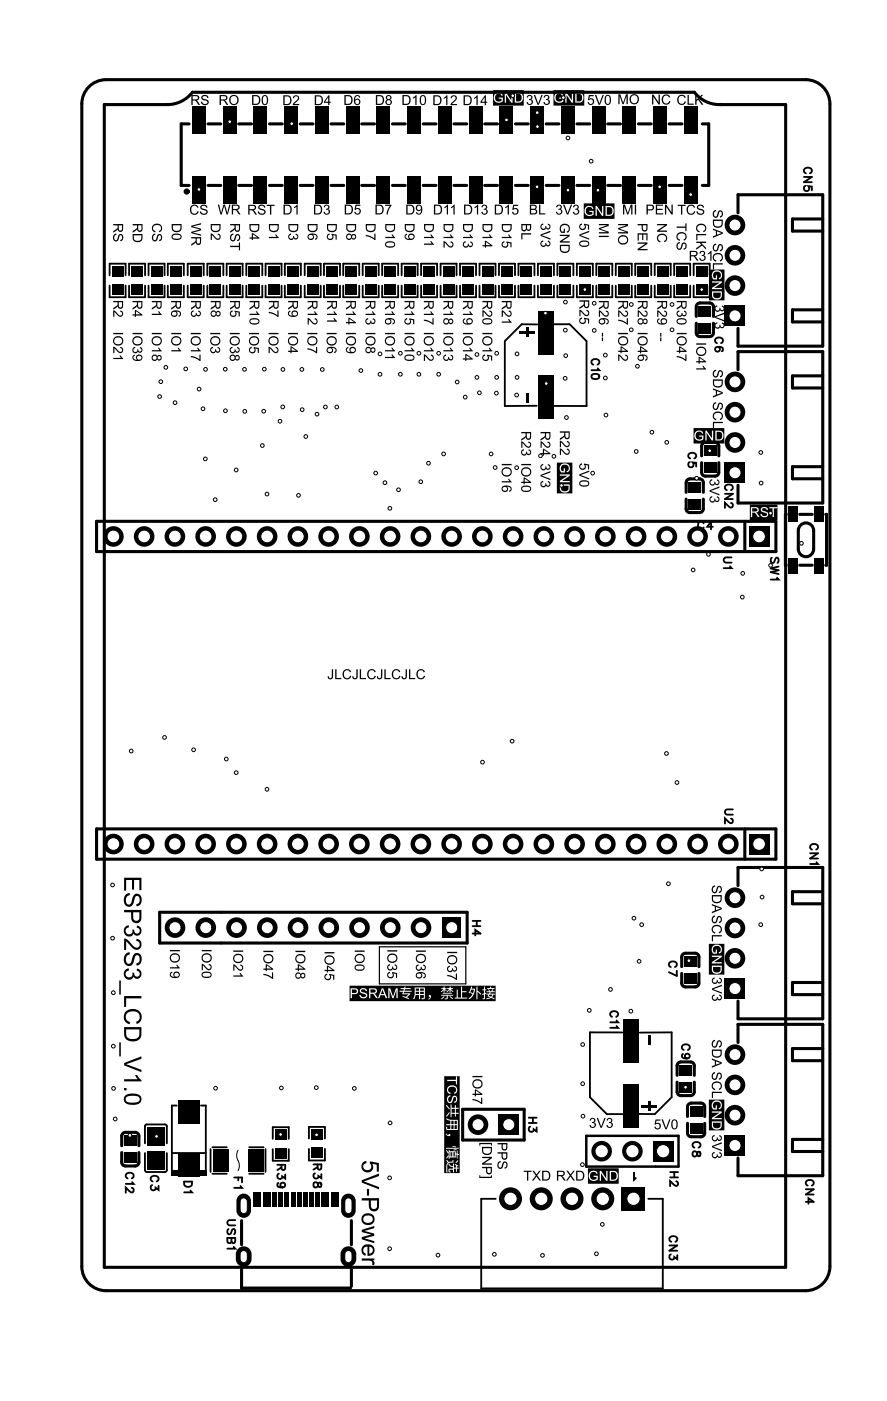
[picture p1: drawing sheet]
<svg xmlns="http://www.w3.org/2000/svg" width="73mm" height="116mm" viewBox="0 0 73 116" stroke-linecap="round" stroke-linejoin="round" font-family="sans-serif">
<defs><g id="words">
<g font-size="2" fill="#fff">
<text x="9.8" y="72.3" transform="rotate(90 9.8 72.3)">ESP32S3_LCD_V1.0</text>
<text x="29.5" y="95.8" transform="rotate(90 29.5 95.8)">5V-Power</text>
</g>
<g font-size="1.1" fill="#fff">
<text x="15.7" y="8.9">RS</text>
<text x="18.1" y="8.9">RO</text>
<text x="20.7" y="8.9">D0</text>
<text x="23.3" y="8.9">D2</text>
<text x="25.9" y="8.9">D4</text>
<text x="28.4" y="8.9">D6</text>
<text x="31" y="8.9">D8</text>
<text x="33.2" y="8.9">D10 D12 D14 GND3V3 GND 5V0 MO</text>
<text x="53.8" y="8.9">NC</text>
<text x="55.9" y="8.9">CLK</text>
<text x="15.6" y="18">CS WR RST D1</text>
<text x="25.9" y="18">D3</text>
<text x="28.4" y="18">D5</text>
<text x="30.9" y="18">D7</text>
<text x="33.5" y="18">D9</text>
<text x="35.8" y="18">D11 D13 D15 BL 3V3 GND MI PEN TCS</text>
<text x="58.6" y="17.3" transform="rotate(90 58.6 17.3)">SDA SCLGND 3V3 C6</text>
<text x="66.1" y="13.8" transform="rotate(90 66.1 13.8)">CN5</text>
<text x="9.1" y="18.4" transform="rotate(90 9.1 18.4)">RS</text>
<text x="10.7" y="18.4" transform="rotate(90 10.7 18.4)">RD</text>
<text x="12.3" y="18.4" transform="rotate(90 12.3 18.4)">CS</text>
<text x="13.9" y="18.4" transform="rotate(90 13.9 18.4)">D0</text>
<text x="15.6" y="18.4" transform="rotate(90 15.6 18.4)">WR</text>
<text x="17.2" y="18.4" transform="rotate(90 17.2 18.4)">D2</text>
<text x="18.8" y="18.4" transform="rotate(90 18.8 18.4)">RST</text>
<text x="20.4" y="18.4" transform="rotate(90 20.4 18.4)">D4</text>
<text x="22" y="18.4" transform="rotate(90 22 18.4)">D1</text>
<text x="23.6" y="18.4" transform="rotate(90 23.6 18.4)">D3</text>
<text x="25.2" y="18.4" transform="rotate(90 25.2 18.4)">D6</text>
<text x="26.8" y="18.4" transform="rotate(90 26.8 18.4)">D5</text>
<text x="28.4" y="18.4" transform="rotate(90 28.4 18.4)">D8</text>
<text x="30" y="18.4" transform="rotate(90 30 18.4)">D7</text>
<text x="31.6" y="18.4" transform="rotate(90 31.6 18.4)">D10</text>
<text x="33.2" y="18.4" transform="rotate(90 33.2 18.4)">D9</text>
<text x="34.8" y="18.4" transform="rotate(90 34.8 18.4)">D11</text>
<text x="36.4" y="18.4" transform="rotate(90 36.4 18.4)">D12</text>
<text x="38" y="18.4" transform="rotate(90 38 18.4)">D13</text>
<text x="39.6" y="18.4" transform="rotate(90 39.6 18.4)">D14</text>
<text x="41.2" y="18.4" transform="rotate(90 41.2 18.4)">D15</text>
<text x="42.8" y="18.4" transform="rotate(90 42.8 18.4)">BL</text>
<text x="44.4" y="18.4" transform="rotate(90 44.4 18.4)">3V3</text>
<text x="46" y="18.4" transform="rotate(90 46 18.4)">GND</text>
<text x="47.6" y="18.4" transform="rotate(90 47.6 18.4)">5V0</text>
<text x="49.2" y="18.4" transform="rotate(90 49.2 18.4)">MI</text>
<text x="50.8" y="18.4" transform="rotate(90 50.8 18.4)">MO</text>
<text x="52.4" y="18.4" transform="rotate(90 52.4 18.4)">PEN</text>
<text x="54" y="18.4" transform="rotate(90 54 18.4)">NC</text>
<text x="55.7" y="18.4" transform="rotate(90 55.7 18.4)">TCS</text>
<text x="56.9" y="21.8">R31</text>
<text x="57.3" y="18.4" transform="rotate(90 57.3 18.4)">CLK</text>
<text x="9.1" y="24.8" transform="rotate(90 9.1 24.8)">R2</text>
<text x="9.1" y="27.4" transform="rotate(90 9.1 27.4)">IO21</text>
<text x="10.7" y="24.8" transform="rotate(90 10.7 24.8)">R4</text>
<text x="10.7" y="27.4" transform="rotate(90 10.7 27.4)">IO39</text>
<text x="12.3" y="24.8" transform="rotate(90 12.3 24.8)">R1</text>
<text x="12.3" y="27.4" transform="rotate(90 12.3 27.4)">IO18</text>
<text x="13.9" y="24.8" transform="rotate(90 13.9 24.8)">R6</text>
<text x="13.9" y="27.4" transform="rotate(90 13.9 27.4)">IO1</text>
<text x="15.5" y="27.4" transform="rotate(90 15.5 27.4)">IO17</text>
<text x="15.5" y="24.8" transform="rotate(90 15.5 24.8)">R3</text>
<text x="17.1" y="27.4" transform="rotate(90 17.1 27.4)">IO3</text>
<text x="17.2" y="24.8" transform="rotate(90 17.2 24.8)">R8</text>
<text x="18.7" y="27.4" transform="rotate(90 18.7 27.4)">IO38</text>
<text x="18.8" y="24.8" transform="rotate(90 18.8 24.8)">R5</text>
<text x="20.4" y="24.8" transform="rotate(90 20.4 24.8)">R10 IO5</text>
<text x="21.9" y="27.4" transform="rotate(90 21.9 27.4)">IO2</text>
<text x="22" y="24.8" transform="rotate(90 22 24.8)">R7</text>
<text x="23.6" y="24.8" transform="rotate(90 23.6 24.8)">R9</text>
<text x="23.6" y="27.4" transform="rotate(90 23.6 27.4)">IO4</text>
<text x="25.2" y="24.8" transform="rotate(90 25.2 24.8)">R12 IO7</text>
<text x="26.8" y="24.8" transform="rotate(90 26.8 24.8)">R11 IO6</text>
<text x="28.3" y="24.8" transform="rotate(90 28.3 24.8)">R14 IO9</text>
<text x="30" y="24.8" transform="rotate(90 30 24.8)">R13 IO8</text>
<text x="31.6" y="24.8" transform="rotate(90 31.6 24.8)">R16 IO11</text>
<text x="33.2" y="24.8" transform="rotate(90 33.2 24.8)">R15 IO10</text>
<text x="34.8" y="24.8" transform="rotate(90 34.8 24.8)">R17 IO12</text>
<text x="36.4" y="24.8" transform="rotate(90 36.4 24.8)">R18 IO13</text>
<text x="38" y="24.8" transform="rotate(90 38 24.8)">R19 IO14</text>
<text x="39.6" y="24.8" transform="rotate(90 39.6 24.8)">R20 IO15</text>
<text x="41.2" y="24.8" transform="rotate(90 41.2 24.8)">R21</text>
<text x="47.6" y="24.7" transform="rotate(90 47.6 24.7)">R25</text>
<text x="48.6" y="29.6" transform="rotate(90 48.6 29.6)">C10</text>
<text x="49.2" y="24.8" transform="rotate(90 49.2 24.8)">R26 --</text>
<text x="50.8" y="24.8" transform="rotate(90 50.8 24.8)">R27 IO42</text>
<text x="52.4" y="24.8" transform="rotate(90 52.4 24.8)">R28 IO46</text>
<text x="54" y="24.8" transform="rotate(90 54 24.8)">R29 --</text>
<text x="55.7" y="24.8" transform="rotate(90 55.7 24.8)">R30 IO47</text>
<text x="57.3" y="28.3" transform="rotate(90 57.3 28.3)">IO41</text>
<text x="42.8" y="35.6" transform="rotate(90 42.8 35.6)">R23 IO40</text>
<text x="44.4" y="35.6" transform="rotate(90 44.4 35.6)">R24</text>
<text x="46" y="35.5" transform="rotate(90 46 35.5)">R22 GND</text>
<text x="58.6" y="30.5" transform="rotate(90 58.6 30.5)">SDA SCL</text>
<text x="41.2" y="38.2" transform="rotate(90 41.2 38.2)">IO16</text>
<text x="44.4" y="38.3" transform="rotate(90 44.4 38.3)">3V3</text>
<text x="47.6" y="38.2" transform="rotate(90 47.6 38.2)">5V0</text>
<text x="56.6" y="37.3" transform="rotate(90 56.6 37.3)">C5</text>
<text x="57.3" y="36.6">GND</text>
<text x="58.4" y="39.5" transform="rotate(90 58.4 39.5)">3V3</text>
<text x="59.6" y="39.9" transform="rotate(90 59.6 39.9)">CN2</text>
<text x="57.6" y="44">C4</text>
<text x="59.5" y="45.9" transform="rotate(90 59.5 45.9)">U1</text>
<text x="61.9" y="42.9">RST</text>
<text x="63.4" y="46" transform="rotate(90 63.4 46)">SW1</text>
<text x="27" y="56.3">JLCJLCJLCJLC</text>
<text x="59.6" y="66.8" transform="rotate(90 59.6 66.8)">U2</text>
<text x="66.6" y="69.6" transform="rotate(90 66.6 69.6)">CN1</text>
<text x="38.8" y="76" transform="rotate(90 38.8 76)">H4</text>
<text x="58.6" y="73.1" transform="rotate(90 58.6 73.1)">SDASCLGND3V3</text>
<text x="13.8" y="78.3" transform="rotate(90 13.8 78.3)">IO19</text>
<text x="16.4" y="78.3" transform="rotate(90 16.4 78.3)">IO20</text>
<text x="19" y="78.4" transform="rotate(90 19 78.4)">IO21</text>
<text x="21.5" y="78.4" transform="rotate(90 21.5 78.4)">IO47</text>
<text x="24.2" y="78.4" transform="rotate(90 24.2 78.4)">IO48</text>
<text x="26.6" y="78.5" transform="rotate(90 26.6 78.5)">IO45</text>
<text x="28.9" y="82.7">PSRAM专用，禁止外接</text>
<text x="29.1" y="78.4" transform="rotate(90 29.1 78.4)">IO0</text>
<text x="31.8" y="78.4" transform="rotate(90 31.8 78.4)">IO35</text>
<text x="34.1" y="78.4" transform="rotate(90 34.1 78.4)">IO36</text>
<text x="36.7" y="78.5" transform="rotate(90 36.7 78.5)">IO37</text>
<text x="50.1" y="83.4" transform="rotate(90 50.1 83.4)">C11</text>
<text x="55" y="79.3" transform="rotate(90 55 79.3)">C7</text>
<text x="36.7" y="88.9" transform="rotate(90 36.7 88.9)">TCS共用，慎选</text>
<text x="38.8" y="88.7" transform="rotate(90 38.8 88.7)">IO47</text>
<text x="56" y="86.2" transform="rotate(90 56 86.2)">C9</text>
<text x="58.6" y="85.8" transform="rotate(90 58.6 85.8)">SDA SCLGND 3V3</text>
<text x="39.6" y="94.3" transform="rotate(90 39.6 94.3)">[DNP]</text>
<text x="40.7" y="94.3" transform="rotate(90 40.7 94.3)">PPS</text>
<text x="43.4" y="92.2" transform="rotate(90 43.4 92.2)">H3</text>
<text x="48.7" y="93.4">3V3</text>
<text x="54" y="93.5">5V0</text>
<text x="56.9" y="94.2" transform="rotate(90 56.9 94.2)">C8</text>
<text x="10.1" y="96.8" transform="rotate(90 10.1 96.8)">C12</text>
<text x="12.2" y="97" transform="rotate(90 12.2 97)">C3</text>
<text x="14.9" y="97.5" transform="rotate(90 14.9 97.5)">D1</text>
<text x="18.5" y="100.7" transform="rotate(90 18.5 100.7)">USB1</text>
<text x="19" y="97.2" transform="rotate(90 19 97.2)">F1</text>
<text x="22.6" y="96.1" transform="rotate(90 22.6 96.1)">R39</text>
<text x="25.6" y="96.1" transform="rotate(90 25.6 96.1)">R38</text>
<text x="43.2" y="97.7">TXD RXD GND</text>
<text x="55" y="102" transform="rotate(90 55 102)">CN3</text>
<text x="55.1" y="96.7" transform="rotate(90 55.1 96.7)">H2</text>
<text x="66.3" y="97.4" transform="rotate(90 66.3 97.4)">CN4</text>
</g>
<text font-size="1" fill="#fff" x="52.6" y="96.6" transform="rotate(-180 52.6 96.6)">1</text>
</g></defs>
<g fill="none" stroke="#000" stroke-width=".25">
<path d="M7.3 7.2l.5-.3 .4-.2 .6-.1h57.8a2 2 0 0 1 2 2v96a2 2 0 0 1-2 2h-57.8a2 2 0 0 1-2-2v-96v-.6l.2-.4zM8.6 8.6h5.3a2.61 2.61 0 0 0 2-1h41.5a2.61 2.61 0 0 0 2 1h5.5v96h-56.3zM15.6 10.2h-.6v5.1h.6M17.2 15.3h1M17.2 10.2h1M19.7 15.3h1.1M19.7 10.2h1.1M22.3 15.3h1M22.3 10.2h1M24.8 15.3h1.1M24.8 10.2h1.1M27.3 15.3h1.1"/>
<path d="M27.3 10.2h1.1M29.9 15.3h1M29.9 10.2h1M32.4 15.3h1.1M32.4 10.2h1.1M35 15.3h1M35 10.2h1M37.5 15.3h1.1M37.5 10.2h1.1M40 15.3h1.1M40 10.2h1.1M42.6 15.3h1"/>
<path d="M42.6 10.2h1M45.1 15.3h1.1M45.1 10.2h1.1M47.7 15.3h1M47.7 10.2h1M50.2 15.3h1.1M50.2 10.2h1.1M52.7 15.3h1.1M52.7 10.2h1.1M55.3 15.3h1M55.3 10.2h1M58 10.2h.5v5.1h-.5"/>
<path d="M59.5 8.6h.1M61 17.6v-1.5h7v12.5h-7v-1.5M68 18.1h-2.5v1h2.5M57.5 26.7l.1 .9 .2 .2h.8l.3-.2v-.9M57.5 26.1l.1-.9 .2-.2h.8l.3 .2v.9M58 38.2v1l.3 .1h.9l.2-.3v-.8M58 37.6v-.9l.3-.2h.8l.2 .2 .1 .9M61 30.5v-1.5h7v12.5h-7v-1.4M68 38.5h-2.5v1h2.5M68 25.6h-2.5v1h2.5M68 31h-2.5v1h2.5M8 43h56.1v2.5h-56.1z"/>
<path d="M56.7 41.2v.8M56.7 40.7v-1l.3-.2 .9 .1 .2 .3v.8M58.1 41.2v.8l-.2 .3h-.9h-.2l-.1-.3M61.5 43v2.5M64.9 46.7h.1M64.9 42.5h.1M66.1 46.7h1M66.1 42.5h1M66.1 43.4a.64 .64 0 0 1 .7-.2 .64 .64 0 0 1 .4 .6v1.5a.63 .63 0 0 1-.6 .7 .63 .63 0 0 1-.7-.7v-1.5zM68.2 42.5h.1v4.2h-.1M8 68.4h56.1v2.5h-56.1zM13.2 75.3h25.4v2.6h-25.4z"/>
<path d="M56.3 79.8l.1-.9 .2-.2h.8l.3 .2v.9M61 73.1v-1.5h7v12.5h-7v-1.4M61.5 68.4v2.5M68 73.6h-2.5v1h2.5M10.1 95.2v.9l.3 .2h.8l.2-.2 .1-.9M11.5 93.8v.8M11.5 93.8l-.2-.3h-.1h-1l-.1 .3v.8M38.2 91.6h5.1v2.5h-5.1zM55.9 89.4v.8l.2 .2 .9 .1M55.9 88.8l.1-1 .2-.1h.8l.3 .1 .1 1M56.3 80.4l.1 .9 .2 .2h.8l.3-.2v-.9M56.8 92.8v.9l.3 .2h.8l.3-.2v-.9"/>
<path d="M57.1 91.1l-.3 .1v1M57.1 91.1h1l.1 .3v.8M57.4 89.4l-.1 .9-.3 .2M61 86.1v-1.5h7v12.5h-7v-1.5M68 81.1h-2.5v1h2.5M68 86.6h-2.5v1h2.5M68 94.1h-2.5v1h2.5M20 100.8v2M20 104.7v1.7h9M29 100.8v2M29 104.7v1.5"/>
<circle cx="15.4" cy="15.8" r=".13"/>
</g>
<g fill="#000">
<path d="M15.9 14.5h1.1v2.3h-1.1zM15.9 8.7h1.1v2.3h-1.1zM18.4 14.5h1.1v2.3h-1.1zM18.4 8.7h1.1v2.3h-1.1zM21 14.5h1.1v2.3h-1.1zM21 8.7h1.1v2.3h-1.1zM23.5 14.5h1.1v2.3h-1.1zM23.5 8.7h1.1v2.3h-1.1zM26 14.5h1.2v2.3h-1.2zM26 8.7h1.2v2.3h-1.2zM28.6 14.5h1.1v2.3h-1.1zM28.6 8.7h1.1v2.3h-1.1z"/>
<path d="M31.1 14.5h1.1v2.3h-1.1zM31.1 8.7h1.1v2.3h-1.1zM33.7 14.5h1.1v2.3h-1.1zM33.7 8.7h1.1v2.3h-1.1zM36.2 14.5h1.1v2.3h-1.1zM36.2 8.7h1.1v2.3h-1.1zM38.7 14.5h1.2v2.3h-1.2zM38.7 8.7h1.2v2.3h-1.2zM41.3 14.5h1.1v2.3h-1.1zM41.3 8.7h1.1v2.3h-1.1zM43.8 14.5h1.1v2.3h-1.1zM43.8 8.7h1.1v2.3h-1.1z"/>
<path d="M46.4 14.5h1.1v2.3h-1.1zM46.4 8.7h1.1v2.3h-1.1zM48.9 14.5h1.1v2.3h-1.1zM48.9 8.7h1.1v2.3h-1.1zM51.4 14.5h1.2v2.3h-1.2zM51.4 8.7h1.2v2.3h-1.2zM54 14.5h1.1v2.3h-1.1zM54 8.7h1.1v2.3h-1.1zM56.5 14.5h1.1v2.3h-1.1zM56.5 8.7h1.1v2.3h-1.1zM9.2 23.5h1v.9h-1zM9.2 22h1v.9h-1z"/>
<path d="M10.8 23.5h1v.9h-1zM10.8 22h1v.9h-1zM12.5 23.5h.9v.9h-.9zM12.5 22h.9v.9h-.9zM14 23.5h1v.9h-1zM14 22h1v.9h-1zM15.7 23.5h.9v.9h-.9zM15.7 22h.9v.9h-.9zM17.3 23.5h1v.9h-1zM17.3 22h1v.9h-1zM18.9 23.5h1v.9h-1zM18.9 22h1v.9h-1z"/>
<path d="M20.5 23.5h1v.9h-1zM20.5 22h1v.9h-1zM22.1 23.5h1v.9h-1zM22.1 22h1v.9h-1zM23.7 23.5h1v.9h-1zM23.7 22h1v.9h-1zM25.3 23.5h1v.9h-1zM25.3 22h1v.9h-1zM26.9 23.5h1v.9h-1zM26.9 22h1v.9h-1zM28.5 23.5h1v.9h-1zM28.5 22h1v.9h-1z"/>
<path d="M30.1 23.5h1v.9h-1zM30.1 22h1v.9h-1zM31.7 23.5h1v.9h-1zM31.7 22h1v.9h-1zM33.4 23.5h.9v.9h-.9zM33.4 22h.9v.9h-.9zM35 23.5h.9v.9h-.9zM35 22h.9v.9h-.9zM36.6 23.5h.9v.9h-.9zM36.6 22h.9v.9h-.9zM38.2 23.5h.9v.9h-.9zM38.2 22h.9v.9h-.9z"/>
<path d="M39.8 23.5h1v.9h-1zM39.8 22h1v.9h-1zM41.4 23.5h1v.9h-1zM41.4 22h1v.9h-1zM43 23.5h1v.9h-1zM43 22h1v.9h-1zM43.5 27h.2v.8h-.2zM43.5 32.5h.2v.8h-.2zM42.9 27.3h1.3v.2h-1.3zM44.4 31h1.3v3.6h-1.3zM44.4 25.7h1.3v3.6h-1.3zM44.6 23.5h1v.9h-1z"/>
<path d="M44.6 22h1v.9h-1zM46.2 23.5h1v.9h-1zM46.2 22h1v.9h-1zM47.8 23.5h1v.9h-1zM47.8 22h1v.9h-1zM49.4 23.5h1v.9h-1zM49.4 22h1v.9h-1zM51 23.5h1v.9h-1zM51 22h1v.9h-1zM52.7 23.5h.9v.9h-.9zM52.7 22h.9v.9h-.9zM54.3 23.5h.9v.9h-.9z"/>
<path d="M54.3 22h.9v.9h-.9zM55.9 23.5h.9v.9h-.9zM55.9 22h.9v.9h-.9zM56.9 39.8h1v.9h-1zM57.5 23.5h.9v.9h-.9zM57.5 22h.9v.9h-.9zM57.7 26.7h1v.9h-1zM57.7 25.3h1v.9h-1zM58.2 38.2h1v.9h-1zM58.2 36.8h1v.9h-1zM59.9 38.2h1.7v1.7h-1.7zM59.9 25.2h1.7v1.7h-1.7z"/>
<path d="M56.9 41.2h1v.9h-1zM61.9 43.4h1.7v1.7h-1.7zM65.1 41.8h.8v1.3h-.8zM65.1 46.1h.8v1.3h-.8zM67.3 46.1h.7v1.3h-.7zM67.3 41.8h.7v1.3h-.7zM36.6 75.8h1.5v1.7h-1.5zM56.5 79h1v.9h-1zM61.9 68.8h1.7v1.7h-1.7zM10.3 95.1h1v.9h-1zM10.3 93.7h1v.9h-1zM12.2 93.1h1.4v1.5h-1.4z"/>
<path d="M12.2 95.1h1.4v1.5h-1.4zM14.1 96.7h.6v.4h-.6zM14.7 90.9h1.8v1.9h-1.8zM14.7 95.3h1.8v1.9h-1.8zM16.5 96.7h.6v.4h-.6zM17.6 94.9h1.3v1.8h-1.3zM19.7 98.7a.6 .6 0 0 1 .7-.1 .6 .6 0 0 1 .3 .6v.8a.6 .6 0 0 1-.6 .6 .6 .6 0 0 1-.6-.6v-.8zM20.9 98.4h.7v1.2h-.7zM21.7 98.4h.7v1.2h-.7zM20.5 94.9h1.3v1.8h-1.3zM22.5 98.4h.4v1.2h-.4zM23 98.4h.4v1.2h-.4z"/>
<path d="M23.5 98.4h.4v1.2h-.4zM22.7 93.3h1v.9h-1zM22.7 94.8h1v.9h-1zM24 98.4h.4v1.2h-.4zM24.5 98.4h.4v1.2h-.4zM25 98.4h.4v1.2h-.4zM25.5 98.4h.4v1.2h-.4zM26 98.4h.4v1.2h-.4zM26.5 98.4h.7v1.2h-.7zM25.7 93.2h1v.9h-1zM25.7 94.7h1v.9h-1zM27.3 98.4h.7v1.2h-.7z"/>
<path d="M28.4 98.7a.6 .6 0 0 1 .6-.1 .6 .6 0 0 1 .4 .6v.8a.6 .6 0 0 1-.6 .6 .6 .6 0 0 1-.6-.6v-.8zM41.2 92h1.7v1.7h-1.7zM51.5 84.2h1.3v3.6h-1.3zM51.5 89.5h1.3v3.6h-1.3zM53 91.2h1.3v.2h-1.3zM51.4 98h1.9v1.9h-1.9zM53.5 90.9h.2v.8h-.2zM53.5 85.5h.2v.8h-.2zM53.9 94.2h1.7v1.7h-1.7zM56.5 80.4h1v.9h-1zM57 92.7h1v.9h-1zM57 91.3h1v.9h-1z"/>
<path d="M56.1 87.9h1v.9h-1zM56.1 89.3h1v.9h-1zM59.9 80.8h1.7v1.7h-1.7zM59.9 93.7h1.7v1.7h-1.7zM19.7 103.1a.65 .65 0 0 1 .7-.1 .65 .65 0 0 1 .4 .6v.4a.65 .65 0 0 1-.7 .6 .65 .65 0 0 1-.6-.6v-.7zM28.3 103.1a.65 .65 0 0 1 .7-.1 .65 .65 0 0 1 .4 .6v.4a.65 .65 0 0 1-.6 .6 .65 .65 0 0 1-.7-.6l.1-.7z"/>
<path d="M9.4 18.5v.1h.3v.2l-.3 .3v.1l.3-.3 .2 .2a.22 .22 0 0 0 .3-.2v-.4zM9.8 18.6h.3l-.1 .4h-.2zM9.4 19.4l-.1 .2 .1 .3h.3l.2-.4 .1-.1 .1 .3-.2 .1a.13 .13 0 0 0 .2 .1 .13 .13 0 0 0 .1-.2l-.1-.3-.2-.1-.1 .1-.1 .4h-.2l-.1-.2 .2-.3z"/>
<path d="M11 18.5v.1h.3v.2l-.3 .3v.1l.3-.3 .2 .2a.22 .22 0 0 0 .3-.2v-.4zM11.4 18.6h.3l-.1 .4h-.2zM11 19.3v.4l.1 .2 .4 .1 .2-.1 .1-.6zM11.1 19.4h.6v.4l-.2 .1-.4-.1z"/>
<path d="M12.6 18.6l-.1 .3 .2 .2a.1 .1 0 0 0 .1 .1 .1 .1 0 0 0 0-.1 .1 .1 0 0 0-.1-.1l-.1-.2 .2-.2h.3l.2 .1v.2l-.2 .2 .1 .1 .1-.2 .1-.2-.1-.2-.2-.1zM12.6 19.4l-.1 .2 .1 .3h.3l.2-.4 .1-.1 .1 .3-.2 .1a.13 .13 0 0 0 .2 .1 .13 .13 0 0 0 .1-.2l-.1-.3-.2-.1-.1 .1-.1 .4h-.2v-.2l.1-.3z"/>
<path d="M14.2 18.5v.4l.1 .2 .4 .1 .3-.2v-.5zM14.3 18.6h.6v.3l-.2 .2-.3-.1-.1-.1zM14.2 19.4v.2l.2 .2h.4l.2-.2v-.2l-.2-.1h-.4zM14.3 19.5l.5-.1 .1 .2-.1 .1h-.4l-.1-.1z"/>
<path d="M15.8 18.6v.2l.7 .1-.5 .2a.14 .14 0 0 0-.2 0 .14 .14 0 0 0 0 .2 .14 .14 0 0 0 .2 0l.4 .1a.11 .11 0 0 0 .1 .1 .11 .11 0 0 0 .1-.1l-.7-.2 .7-.2v-.1l-.7-.2 .7-.2v-.1zM15.8 19.6v.1h.4a.3 .3 0 0 1-.3 .4l-.1 .1v.1l.4-.3 .1 .2h.2l.1-.6zM16.3 19.7h.2l-.1 .4-.1-.1z"/>
<path d="M15.8 7.9v.8h.1v-.4h.2l.3 .4h.1l-.3-.4 .2-.1a.22 .22 0 0 0-.2-.3zM15.9 7.9l.4 .1v.1l-.4 .1zM16.7 7.9v.3l.4 .2v.1l-.2 .1-.3-.2 .2 .3h.3l.1-.3-.1-.1-.3-.2-.1-.1 .3-.1 .1 .2a.13 .13 0 0 0 .1-.2 .13 .13 0 0 0-.2-.1z"/>
<path d="M15.8 17l-.1 .2 .1 .4 .2 .1 .3-.1a.1 .1 0 0 0 .1-.1 .1 .1 0 0 0-.1-.1 .11 .11 0 0 0-.1 .2h-.1h-.2l-.1-.4 .2-.2h.2l.1 .2 .1-.1v-.1l-.3-.1zM16.6 17v.2l.5 .3-.1 .1h-.2l-.3-.1 .2 .2h.3l.2-.2-.2-.2-.3-.1v-.1l.2-.1 .1 .1a.13 .13 0 0 0 .1-.1 .13 .13 0 0 0-.2-.1z"/>
<path d="M17.4 18.5v.4l.1 .2 .4 .1 .3-.2v-.5zM17.5 18.6h.6v.4l-.2 .1-.3-.1-.1-.1zM17.4 19.3v.5h.1v-.4l.4 .4 .3-.1v-.2l-.1-.2h-.1l.1 .3-.1 .1z"/>
<path d="M18 16.9l.1 .5a.17 .17 0 0 0 .1 .2 .17 .17 0 0 0 .1 .1l.2-.7 .2 .5a.14 .14 0 0 0 0 .2 .14 .14 0 0 0 .2 0 .14 .14 0 0 0 0-.2l.1-.4a.11 .11 0 0 0 0-.1 .11 .11 0 0 0-.1-.1l-.1 .7-.2-.7h-.1l-.2 .7-.2-.7zM19.1 16.9v.8h.2v-.3a.3 .3 0 0 1 .3 .2l.1 .1h.2l-.3-.4 .2-.1v-.2zM19.3 17h.3l.1 .2h-.1l-.3 .1z"/>
<path d="M19 18.5v.1h.4v.2l-.4 .3v.1l.4-.3 .1 .2a.22 .22 0 0 0 .3-.2v-.4zM19.5 18.6h.2v.4h-.2zM19.1 19.4l-.1 .2 .1 .3h.3l.1-.4 .1-.1 .1 .3-.1 .1a.13 .13 0 0 0 .2 .1 .13 .13 0 0 0 0-.2v-.3l-.2-.1-.2 .1-.1 .4h-.1l-.1-.2 .2-.3zM19 20.3v.1h.7v.3h.1v-.7h-.1v.3z"/>
<path d="M18.9 8.3a.41 .41 0 0 0 .8 0 .41 .41 0 0 0-.8 0zM19 8.3a.31 .31 0 0 1 .6 0 .31 .31 0 0 1-.6 0zM18.1 7.9v.8h.1v-.4h.3l.2 .4h.2l-.3-.4 .2-.1a.22 .22 0 0 0-.2-.3zM18.2 7.9l.4 .1 .1 .1-.4 .1z"/>
<path d="M20.5 16.9v.8h.1v-.3h.2l.3 .3h.1l-.3-.3 .2-.2a.22 .22 0 0 0-.2-.3zM20.6 17h.4v.2l-.4 .1zM21.4 17v.2l.4 .3v.1h-.2l-.3-.1 .2 .2h.3l.1-.2-.1-.2-.3-.1-.1-.1 .3-.1 .1 .1a.13 .13 0 0 0 .1-.1 .13 .13 0 0 0-.2-.1zM22 16.9v.1h.3v.7h.1v-.7h.3v-.1z"/>
<path d="M20.6 18.5v.4l.1 .2 .4 .1 .3-.2v-.5zM20.7 18.6h.6v.3l-.2 .2-.3-.1-.1-.1zM20.8 19.3v.3h-.2v.1h.2l.1 .1v-.1h.5v-.1zM20.9 19.4l.3 .2h-.3z"/>
<path d="M20.8 7.9v.8l.6-.1 .1-.3-.1-.3-.1-.1zM20.9 7.9l.3 .1 .2 .1v.3l-.1 .1-.4 .1zM21.7 7.9l-.1 .2v.4l.2 .2h.2l.1-.2v-.4l-.1-.2zM21.8 8l.1-.1 .1 .2v.4l-.1 .1-.2-.2z"/>
<path d="M22.2 18.5v.4l.1 .2 .4 .1 .3-.2v-.5zM22.3 18.6h.6v.4l-.2 .1-.3-.1-.1-.1zM22.2 19.6v.1h.8l-.2-.3h-.1l.1 .2z"/>
<path d="M23.4 7.9v.8l.6-.1 .1-.3-.1-.3-.2-.1zM23.5 8h.3l.1 .1 .1 .3-.1 .2h-.4zM24.3 7.9l-.1 .2 .3-.1 .1 .1-.4 .6h.5v-.1h-.4l.4-.4v-.2l-.2-.1z"/>
<path d="M23.4 16.9v.8h.6l.1-.3-.1-.4-.2-.1zM23.5 17h.3l.2 .1v.3l-.1 .2h-.4zM24.3 17.1v.1l.2-.1v.6h.1v-.8z"/>
<path d="M23.8 18.5v.4l.1 .2 .4 .1 .3-.2v-.5zM23.9 18.6h.6v.4l-.2 .1-.3-.1-.1-.1zM23.9 19.3l-.1 .3 .2 .2 .3-.1 .1 .1 .1-.1 .1-.2-.2-.2v.1h.1a.15 .15 0 0 1 0 .3 .14 .14 0 0 1-.2-.2h-.1v.2h-.2l-.1-.2 .1-.2z"/>
<path d="M25.4 18.5v.4l.1 .2 .4 .1 .3-.2v-.5zM25.5 18.6h.6v.3l-.2 .2-.3-.1-.1-.1zM25.5 19.4l-.1 .2 .1 .2h.2l.2-.1v-.2l-.1-.1 .3 .1v.1l-.1 .1a.11 .11 0 0 0 .2 .1 .11 .11 0 0 0 0-.2v-.2l-.1-.1zM25.5 19.6a.18 .18 0 0 1 .3 0 .18 .18 0 0 1-.3 0z"/>
<path d="M25.9 16.9v.8h.6l.1-.3-.1-.4-.1-.1zM26 17h.4l.1 .1v.3l-.1 .2h-.4zM26.8 17l-.1 .1h.1l.1-.1a.14 .14 0 0 1 .2 .1 .14 .14 0 0 1-.2 .1v.1l.2 .1v.1l-.2 .1-.1-.1a.09 .09 0 0 0-.1 .1 .09 .09 0 0 0 .1 .1h.3l.2-.2-.2-.2 .1-.2v-.1l-.2-.1z"/>
<path d="M26 7.9v.8l.5-.1 .2-.3-.1-.3-.2-.1zM26.1 8h.3l.1 .1 .1 .3-.1 .2h-.4zM27.1 7.9l-.3 .6h.3v.2h.1v-.2h.1v-.1h-.1v-.5zM27.1 8v.4h-.2z"/>
<path d="M27 18.5v.4l.1 .2 .4 .1 .3-.2v-.5zM27.1 18.6h.6v.3l-.2 .2-.3-.1-.1-.1zM27.1 19.3l-.1 .3 .1 .2h.4v-.2v-.2l.2 .1v.3h.1v-.4l-.2-.1a.14 .14 0 0 0-.2 0 .16 .16 0 0 0 .1 .3l-.1 .1h-.2l-.1-.2 .1-.2z"/>
<path d="M28.5 7.9v.8l.5-.1 .1-.3-.1-.3-.1-.1zM28.6 7.9l.3 .1 .1 .1v.3l-.1 .1-.3 .1zM29.3 7.9l-.1 .5 .2 .3 .3-.1 .1-.2-.2-.3-.3 .1 .1-.1 .1-.2 .2 .2a.11 .11 0 0 0 0-.2 .11 .11 0 0 0-.1 0zM29.3 8.4a.2 .2 0 0 1 .4 0 .2 .2 0 0 1-.4 0z"/>
<path d="M28.5 16.9v.8h.5l.2-.3-.1-.4-.2-.1zM28.6 17h.3l.1 .1v.3l-.1 .2h-.3zM29.4 16.9l-.1 .2a.14 .14 0 0 0 0 .2 .14 .14 0 0 0 .2 0l.2 .1v.2h-.2l-.1-.1a.11 .11 0 0 0-.1 .1 .11 .11 0 0 0 .1 .1h.3l.1-.3-.1-.2h-.3v-.2h.4v-.1z"/>
<path d="M28.6 18.5v.4l.1 .2 .4 .1 .3-.2v-.5zM28.7 18.6h.6v.3l-.2 .2-.3-.1-.1-.1zM28.7 19.3l-.1 .3 .1 .2h.2l.1-.1 .2 .1 .2-.1v-.2l-.1-.2-.3 .1-.1-.1zM28.7 19.6a.17 .17 0 0 1 .3 0 .17 .17 0 0 1-.3 0zM29.1 19.6a.13 .13 0 0 1 .2 0 .13 .13 0 0 1-.2 0z"/>
<path d="M30.2 18.5v.4l.1 .2 .4 .1 .3-.2v-.5zM30.3 18.6h.6v.4l-.2 .1-.3-.1-.1-.1zM30.2 19.4v.1l.8 .3v-.5h-.1v.4z"/>
<path d="M31 16.9v.8h.6l.1-.3-.1-.4-.2-.1zM31.1 17h.3l.2 .1v.3l-.1 .2h-.4zM31.8 16.9v.1h.4l-.2 .5-.1 .2h.1l.3-.8z"/>
<path d="M31.1 7.9v.8l.5-.1 .1-.3v-.3l-.2-.1zM31.2 7.9l.3 .1 .1 .1v.3l-.1 .1-.3 .1zM31.9 7.9v.2l.1 .1-.1 .1v.2l.1 .2h.2l.2-.2-.2-.3 .1-.2-.1-.1zM31.9 8.4a.2 .2 0 0 1 .4 0 .2 .2 0 0 1-.4 0zM32 8.1a.13 .13 0 0 1 .2 0 .13 .13 0 0 1-.2 0z"/>
<path d="M31.8 18.5v.4l.1 .2 .4 .1 .3-.2v-.5zM31.9 18.6h.6v.4l-.2 .1-.3-.1-.1-.1zM31.9 20l-.1 .3 .2 .1h.4l.2-.1v-.2l-.1-.2h-.4zM31.9 20.1l.5-.1 .2 .2-.2 .1h-.3l-.2-.1zM31.8 19.6v.1h.8l-.2-.3h-.1l.2 .2z"/>
<path d="M33.2 7.9v.8l.6-.1 .1-.3-.1-.3-.1-.1zM33.4 7.9l.3 .1 .1 .1v.3l-.1 .1-.3 .1zM34.8 7.9l-.1 .6 .1 .2h.2l.2-.2v-.5l-.2-.1zM34.8 8l.2-.1 .1 .2v.3l-.1 .2-.2-.2zM34.1 8.1l.2-.1v.7h.1v-.8z"/>
<path d="M33.4 18.5v.4l.2 .2 .3 .1 .3-.2 .1-.5zM33.5 18.6h.7l-.1 .3-.1 .2-.4-.1-.1-.1zM33.5 19.3l-.1 .3 .2 .2h.4l.2-.2v-.2l-.3-.1-.2 .2 .1 .2h-.1l-.2-.2 .1-.2zM33.8 19.5a.17 .17 0 0 1 .3 0 .17 .17 0 0 1-.3 0z"/>
<path d="M33.6 16.9v.8h.5l.1-.3v-.4l-.2-.1zM33.7 17h.3l.1 .1v.3l-.1 .2h-.3zM34.4 17l-.1 .2 .1 .2h.2h.2l-.1 .2h-.2v-.1l-.1 .1 .1 .1h.2l.2-.2v-.4l-.2-.2zM34.4 17.2a.2 .2 0 0 1 .4 0 .2 .2 0 0 1-.4 0z"/>
<path d="M35 18.5v.4l.2 .2 .3 .1 .3-.2v-.5zM35.1 18.6h.6v.3l-.1 .2-.4-.1-.1-.1zM35 19.6v.1h.8l-.2-.3h-.1l.2 .2zM35 20.1v.1h.8l-.2-.3h-.1l.2 .2z"/>
<path d="M35.8 7.9v.8l.5-.1 .2-.3-.1-.3-.2-.1zM35.9 8h.3l.1 .1 .1 .3-.1 .2h-.4zM37.3 7.9l-.1 .2 .3-.1 .1 .1-.4 .6h.5v-.1h-.3l.3-.4v-.2l-.1-.1zM36.7 8.1v.1l.2-.1v.6h.1v-.8z"/>
<path d="M35.8 16.9v.8h.6l.1-.3-.1-.4-.1-.1zM36 17h.3l.1 .1v.3l-.1 .2h-.3zM36.7 17.1v.1l.2-.1v.6h.1v-.8zM37.3 17.1v.1l.2-.1v.6h.1v-.8z"/>
<path d="M36.6 18.5v.4l.2 .2 .3 .1 .3-.2 .1-.5zM36.7 18.6h.7l-.1 .4-.1 .1-.4-.1-.1-.1zM36.6 19.9v.5h.1v-.3l.4 .3h.2l.1-.1v-.2l-.1-.1-.1-.1 .2 .3-.2 .1zM36.6 19.6v.1h.9l-.2-.3h-.1l.1 .2z"/>
<path d="M38.3 18.5v.4l.1 .2 .3 .1 .3-.2 .1-.5zM38.3 18.6h.7l-.1 .4-.1 .1-.3-.1-.1-.1zM38.3 20l-.1 .2 .2 .2h.2l.1-.1 .2 .1 .1-.1v-.2l-.1-.2-.1 .1 .2 .2-.1 .1h-.1l-.2-.2v.2h-.2l-.1-.1 .2-.3zM38.3 19.6v.1h.8l-.2-.3h-.1l.1 .2z"/>
<path d="M38.3 7.9v.8l.5-.1 .2-.3-.1-.3-.2-.1zM38.4 8h.3l.1 .1 .1 .3-.1 .2h-.4zM40.1 7.9l-.4 .6h.3v.2h.1v-.2h.1l.1-.1h-.2v-.5zM40 8v.4h-.2zM39.2 8.1v.1l.2-.1v.6h.1v-.8z"/>
<path d="M38.3 16.9v.8h.6l.1-.3-.1-.4-.1-.1zM38.4 17h.3l.2 .1v.3l-.1 .2h-.4zM39.8 17v.1l.2-.1h.1v.2l-.1 .1h.1l.1 .2-.2 .1-.2-.1v.1l.1 .1h.2l.2-.2-.1-.2v-.3l-.1-.1zM39.2 17.1v.1l.2-.1v.6h.1v-.8z"/>
<path d="M39.9 18.5v.4l.1 .2 .3 .1 .3-.2 .1-.5zM40 18.6h.6v.3l-.2 .2-.3-.1-.1-.1zM40.1 19.9v.3h-.2v.1h.2v.2v-.2h.6zM40.1 20l.4 .2h-.4zM39.9 19.6v.1h.8l-.2-.3h-.1l.1 .2z"/>
<path d="M40.7 7.4v1.3h2.6v-1.3zM40.9 7.8l.2-.2 .3 .1 .1 .2-.2-.2-.3 .1-.1 .3 .1 .2 .2 .1 .2-.1v-.1h-.2v-.1h.3v.3l-.3 .1-.3-.1-.1-.3zM42.5 7.7h.4l.2 .1 .1 .3-.1 .3-.6 .1zM42.6 7.8v.6l.4-.1 .1-.1v-.3l-.2-.1zM41.7 7.7h.1l.4 .6v-.6h.1v.8h-.1l-.4-.7v.7h-.1z"/>
<path d="M40.9 16.9v.8h.5l.2-.3-.1-.4-.2-.1zM41 17h.3l.1 .1v.3l-.1 .2h-.3zM42.4 16.9l-.1 .3a.11 .11 0 0 0 .1 .1 .11 .11 0 0 0 .1 0 .18 .18 0 0 1 .2 .2 .18 .18 0 0 1-.3 0h-.1l.1 .2h.2l.2-.1v-.2l-.1-.2h-.3l.1-.2h.3v-.1zM41.7 17.1v.1l.2-.1v.6h.1v-.8z"/>
<path d="M41.5 18.5v.4l.1 .2 .3 .1 .3-.2 .1-.5zM41.5 18.6h.7l-.1 .3-.1 .2-.3-.1-.1-.1zM41.5 20l-.1 .2 .2 .2h.3l.1-.2v-.1h.2v.3h.1v-.4h-.3a.11 .11 0 0 0-.2 0 .11 .11 0 0 0 .1 .1 .19 .19 0 0 1-.2 .3 .19 .19 0 0 1-.2-.2 .19 .19 0 0 1 .2-.2v-.1zM41.5 19.6v.1h.8l-.2-.3h-.1l.1 .2z"/>
<path d="M43.1 18.5v.5l.2 .1h.1a.11 .11 0 0 1 .1-.1 .11 .11 0 0 1 .1 .1l.3-.2v-.4zM43.2 18.6h.2v.4l-.2-.1zM43.5 18.6h.3v.2a.12 .12 0 0 1-.1 .2 .14 .14 0 0 1-.2-.2zM43.1 19.3v.5h.1v-.4h.7v-.1z"/>
<path d="M43.8 16.9v.8h.5l.1-.2-.1-.1a.11 .11 0 0 1-.1-.2 .11 .11 0 0 1 .1-.1l-.1-.2zM43.9 17.3l.3 .1 .1 .1-.4 .1zM43.9 17h.2a.12 .12 0 0 1 .1 .1 .12 .12 0 0 1-.1 .1h-.2zM44.5 16.9v.8h.5v-.1h-.4v-.7z"/>
<path d="M44.1 7.8l.3 .9h.1l.3-.9h-.1l-.2 .8-.3-.8zM45 7.9l-.1 .1 .2-.1 .2 .1v.1l-.2 .2h.2v.2l-.1 .1-.2-.2h-.1v.1l.2 .2 .2-.1 .1-.2-.1-.2 .1-.2-.2-.2zM43.6 7.9l-.1 .1 .2-.1 .2 .1-.2 .3a.16 .16 0 0 1 .2 .1 .16 .16 0 0 1-.1 .2 .16 .16 0 0 1-.2-.2h-.1v.1l.3 .2 .2-.1v-.2l-.1-.2 .1-.1-.1-.2-.1-.1z"/>
<path d="M44.7 19.4v.1l.8 .3v-.1l-.7-.3 .7-.2v-.1zM44.7 19.9v.4l.2 .1 .2-.2 .1 .1h.2l.1-.2-.1-.1a.1 .1 0 0 0-.1-.1 .1 .1 0 0 0-.1 .1 .1 .1 0 0 0 .2 0l-.1 .2h-.1l-.2-.1v.1l-.1 .1-.2-.2 .2-.2zM44.7 18.5l-.1 .3 .2 .2h.2l.1-.1h.2l.2-.1-.1-.2-.1-.1v.1l.1 .1v.1h-.2l-.1-.1h-.1a.16 .16 0 0 1-.1 .2 .16 .16 0 0 1-.2-.2 .16 .16 0 0 1 .2-.1v-.1z"/>
<path d="M45.7 7.4v1.3h2.6v-1.3zM45.9 7.8l.2-.2 .3 .1 .1 .2-.2-.2-.3 .1-.1 .3 .1 .2 .2 .1 .2-.1v-.1h-.2v-.1h.3v.3l-.3 .1-.3-.1-.1-.3zM47.5 7.7h.4l.2 .1 .1 .3-.1 .3-.6 .1zM47.6 7.8v.6l.4-.1 .1-.1v-.3l-.2-.1zM46.7 7.7h.1l.4 .6v-.6h.1v.8h-.1l-.4-.7v.7h-.1z"/>
<path d="M46.4 18.6l-.2 .3 .2 .3h.3v-.3h-.1v.2h-.2l-.1-.2 .1-.2 .2-.1 .3 .1 .1 .3-.2 .1v.1l.2-.1 .1-.3-.1-.2-.4-.1zM46.3 20.2v.4l.1 .2 .3 .1 .3-.2 .1-.5zM46.3 20.3h.7l-.1 .4-.1 .1-.3-.1-.1-.1zM46.2 19.4v.1h.7l-.7 .4v.1h.9v-.1h-.7l.6-.4 .1-.1z"/>
<path d="M46.5 16.9l.3 .8h.1l.4-.8h-.1l-.3 .7-.3-.7zM47.4 17l-.1 .1 .3-.1h.1v.2l-.2 .1h.2v.2l-.1 .1-.2-.1h-.1v.1l.2 .1h.2l.2-.2-.2-.2 .1-.3-.2-.1zM46 17l-.1 .1 .3-.1 .1 .1-.2 .2a.16 .16 0 0 1 .2 .2 .16 .16 0 0 1-.1 .1 .16 .16 0 0 1-.2-.1h-.1l.1 .1 .2 .1 .2-.1 .1-.1-.2-.2 .1-.2v-.1l-.2-.1z"/>
<path d="M47.9 19.4v.1l.8 .3v-.1l-.7-.3 .7-.2v-.1zM47.9 20v.2l.1 .2h.5l.2-.2-.1-.2-.1-.1h-.4zM48 20h.5l.1 .1-.1 .2h-.4l-.1-.1zM47.9 18.5l-.1 .2 .2 .3 .3-.1 .1-.1v-.2h.2v.4h.1v-.4l-.2-.1a.11 .11 0 0 0-.2 0 .11 .11 0 0 0 0 .1 .18 .18 0 0 1-.1 .3 .18 .18 0 0 1-.2-.1 .18 .18 0 0 1 0-.2l.1-.1z"/>
<path d="M48.2 16.8v1.3h2.6v-1.3zM48.4 17.1l.2-.1 .3 .1 .1 .1v.1l-.2-.2h-.3l-.1 .4 .1 .2h.2h.2v-.2h-.2v-.1h.3v.3l-.3 .1-.3-.1-.1-.3zM50 17h.4l.2 .1 .1 .4-.1 .3h-.6zM50.1 17.1v.6h.4l.1-.2v-.3l-.2-.1zM49.2 17h.1l.4 .6v-.6h.1v.8h-.1l-.4-.6v.6h-.1z"/>
<path d="M49.1 7.8l.4 .9h.1l.3-.9h-.1l-.3 .8-.2-.8zM50 7.9l-.1 .2 .1 .4 .1 .1 .2 .1 .2-.3-.1-.4-.1-.2zM50.1 8l.2-.1 .1 .2v.3l-.2 .2h-.1v-.2zM48.6 7.8v.3a.11 .11 0 0 0-.1 .1 .11 .11 0 0 0 .2 0 .18 .18 0 0 1 .3 .1 .18 .18 0 0 1-.1 .2 .18 .18 0 0 1-.2 0l-.2-.1 .2 .2 .2 .1 .1-.1 .1-.2-.1-.3-.3 .1v-.2l.3-.1z"/>
<path d="M49.5 18.5v.1h.6l-.6 .3 .6 .3h-.6v.1h.8v-.2l-.7-.2 .7-.2v-.2zM49.5 19.5v.1h.8v-.1z"/>
<path d="M51 19.8a.45 .45 0 0 0 .9 0 .45 .45 0 0 0-.9 0zM51.1 19.8a.35 .35 0 0 1 .7 0 .35 .35 0 0 1-.7 0zM51.1 18.5v.1h.6l-.6 .3 .6 .3h-.6v.1h.8v-.2l-.7-.2 .7-.2v-.2z"/>
<path d="M51.5 16.9v.8h.1v-.7l.3 .7 .2-.6v.6h.1l.1-.8h-.2l-.2 .7-.3-.7zM52.4 16.9v.8h.1v-.8z"/>
<path d="M52 8.2a.41 .41 0 0 0 .8 0 .41 .41 0 0 0-.8 0zM52.1 8.2a.31 .31 0 0 1 .6 0 .31 .31 0 0 1-.6 0zM51.1 7.8v.8h.1v-.7l.3 .7 .3-.7v.7h.1v-.8h-.2l-.2 .7-.3-.7z"/>
<path d="M54.4 19.4l-.1 .3 .1 .2a.1 .1 0 0 0 .1 .1 .1 .1 0 0 0 .1-.1l-.2-.2 .1-.2 .2-.1 .3 .1v.2l-.1 .2v.1l.2-.2v-.3l-.1-.1-.2-.1zM54.3 18.5v.1h.6l-.6 .4v.1h.8v-.1h-.6l.6-.4v-.1z"/>
<path d="M54.9 16.9v.8h.1v-.6l.5 .6h.1v-.8h-.1v.6l-.5-.6zM53.4 16.9v.8h.1v-.3l.4-.1 .1-.2-.1-.2zM53.5 17h.4v.2l-.4 .1zM54.2 16.9v.8h.6v-.1h-.5v-.3h.4l-.4-.1v-.2h.5v-.1z"/>
<path d="M54.8 7.9l-.1 .3 .1 .3 .2 .1 .3-.1a.1 .1 0 0 0 .1-.1 .1 .1 0 0 0-.1-.1l-.2 .2h-.2l-.1-.3 .1-.2 .2-.1 .2 .2 .1-.1-.2-.2zM53.9 7.8v.8h.1v-.6l.4 .6h.1v-.8h-.1v.6l-.4-.6z"/>
<path d="M56 19.3l-.1 .2v.2a.13 .13 0 0 0 .1 .2 .13 .13 0 0 0 .2-.1l-.2-.2 .1-.3h.2l.3 .1v.2l-.1 .2v.1l.2-.2v-.3l-.3-.2zM56 20.1l-.1 .3 .1 .2h.3l.1-.3a.14 .14 0 0 1 .2-.2 .15 .15 0 0 1 0 .3l-.1 .2 .2-.1v-.3l-.1-.1-.1-.1-.2 .1-.1 .4h-.1l-.1-.3 .2-.1a.09 .09 0 0 0-.1-.1 .09 .09 0 0 0-.1 .1zM55.9 18.7v.1h.7v.3h.1v-.7h-.1v.3z"/>
<path d="M56.1 7.9l-.2 .3 .1 .3 .3 .2 .3-.1a.1 .1 0 0 0 .1-.1 .1 .1 0 0 0-.1-.1 .1 .1 0 0 0-.1 .1l-.2 .1-.1-.1-.1-.4 .1-.2h.2l.1 .2h.1v-.1l-.2-.2zM57.4 7.8v.9h.1v-.3l.2-.2 .3 .4h.1l-.3-.4 .3-.4h-.2l-.4 .4v-.4zM56.8 7.8v.9h.5v-.1h-.4v-.8z"/>
<path d="M56.8 17l-.1 .2 .1 .4 .2 .1h.3a.13 .13 0 0 0 .1-.1 .13 .13 0 0 0-.1-.2l-.1 .2h-.3l-.1-.3 .1-.3h.3l.1 .2 .1-.1-.2-.2zM57.6 17v.2l.4 .2 .1 .1-.3 .1-.2-.1a.13 .13 0 0 0-.1 .1 .13 .13 0 0 0 .2 .1h.3l.2-.1-.1-.2-.3-.2a.14 .14 0 0 1-.1-.2 .14 .14 0 0 1 .2 0l.3 .1-.2-.2zM56 16.9v.1h.3v.7h.1v-.7h.2v-.1z"/>
<path d="M57.6 18.6l-.1 .3 .1 .2a.1 .1 0 0 0 .1 .1 .1 .1 0 0 0 .1-.1 .1 .1 0 0 0-.1-.1l-.1-.2 .2-.2h.2l.2 .1v.2l-.1 .2v.1l.2-.2v-.2v-.2l-.2-.1zM57.5 20v.1h.3l.1 .1-.4 .3v.1l.5-.3 .3 .3v-.1l-.4-.4h.4v-.1zM57.5 19.3v.5h.1v-.4h.7v-.1z"/>
<path d="M58.9 18.9v.1l.2 .1v.3l-.1 .1a.1 .1 0 0 0-.1 0 .11 .11 0 0 0 .1 .2 .1 .1 0 0 0 .1-.1l.4-.2a.13 .13 0 0 0 .2-.1 .13 .13 0 0 0-.1-.2zM59.2 19.1l.4 .1-.4 .2zM58.9 18.1v.5l.1 .1 .4 .1 .3-.1v-.6zM59 18.2h.6v.4l-.2 .1h-.3zM59 17.4l-.1 .3 .1 .3 .3-.1 .2-.4h.1v.2l-.1 .3 .2-.2v-.3l-.2-.1-.2 .1-.1 .4h-.2v-.3l.2-.3z"/>
<path d="M9.3 28.1a.45 .45 0 0 0 .9 0 .45 .45 0 0 0-.9 0zM9.4 28.1a.35 .35 0 0 1 .7 0 .35 .35 0 0 1-.7 0zM9.4 28.6v.6l.1-.4 .4 .3h.2l.1-.3-.1-.1-.2-.1 .2 .3-.2 .2zM9.4 29.6v.1h.8l-.2-.3-.1-.1 .1 .2zM9.4 27.5v.1h.8v-.1z"/>
<path d="M9.4 24.9v.1h.3v.2l-.3 .2v.2l.3-.3 .2 .2a.22 .22 0 0 0 .3-.2v-.4zM9.8 25h.3l-.1 .4-.2-.1zM9.4 25.6v.6l.1-.4 .4 .3 .2-.1 .1-.2-.1-.1-.2-.1 .2 .3-.2 .2z"/>
<path d="M10.9 28.1a.45 .45 0 0 0 .9 0 .45 .45 0 0 0-.9 0zM11 28.1a.35 .35 0 0 1 .7 0 .35 .35 0 0 1-.7 0zM11 29.4v.2l.1 .2h.5l.2-.2-.1-.2-.3-.1-.2 .2 .1 .2h-.1l-.2-.2 .1-.2zM11.3 29.5a.2 .2 0 0 1 .4 0 .2 .2 0 0 1-.4 0zM11 28.7l-.1 .3 .3 .2 .2-.2 .1 .1h.2l.1-.2-.1-.1a.1 .1 0 0 0-.1-.1 .1 .1 0 0 0-.1 0l.2 .1-.1 .2h-.1l-.2-.2a.17 .17 0 0 1-.1 .3 .17 .17 0 0 1-.2-.2 .17 .17 0 0 1 .2-.2v-.1zM10.9 27.5v.1h.9v-.1z"/>
<path d="M10.9 24.9v.1h.4v.2l-.3 .2v.2l.3-.3 .2 .2a.22 .22 0 0 0 .3-.2v-.4zM11.4 25h.3l-.1 .4-.2-.1zM11.1 25.6v.4h-.2v.1h.2l.1 .1v-.1h.6v-.1zM11.2 25.7l.4 .2-.4 .1z"/>
<path d="M12.5 28.1a.41 .41 0 0 0 .8 0 .41 .41 0 0 0-.8 0zM12.6 28.1a.31 .31 0 0 1 .6 0 .31 .31 0 0 1-.6 0zM12.6 29.4l-.1 .2 .2 .2h.2l.1-.1 .2 .1 .1-.2v-.2l-.1-.1-.2 .1-.2-.1zM12.6 29.5a.17 .17 0 0 1 .3 0 .17 .17 0 0 1-.3 0zM13 29.5a.15 .15 0 0 1 .3 0 .15 .15 0 0 1-.3 0zM12.5 28.9v.1h.9l-.2-.3h-.1l.1 .2zM12.5 27.5v.1h.9v-.1z"/>
<path d="M12.5 24.9v.1h.4v.2l-.4 .2v.2l.4-.3 .1 .2a.22 .22 0 0 0 .4-.2v-.4zM13 25h.3l-.1 .4-.2-.1zM12.5 25.9v.1h.9l-.2-.3h-.1l.1 .2z"/>
<path d="M14.1 28.1a.45 .45 0 0 0 .9 0 .45 .45 0 0 0-.9 0zM14.2 28.1a.35 .35 0 0 1 .7 0 .35 .35 0 0 1-.7 0zM14.2 28.9v.1h.8l-.2-.3h-.1l.1 .2zM14.2 27.5v.1h.8v-.1z"/>
<path d="M14.1 24.9v.1h.4v.2l-.4 .2v.2l.4-.3 .1 .2a.22 .22 0 0 0 .4-.2v-.4zM14.6 25h.3l-.1 .4-.2-.1zM14.2 25.7l-.1 .2 .1 .2 .3 .1 .1-.1 .1-.2-.1-.2 .3 .1v.2l-.2 .1a.11 .11 0 0 0 .2 0 .11 .11 0 0 0 .1-.1l-.1-.2-.1-.1zM14.2 25.9a.2 .2 0 0 1 .4 0 .2 .2 0 0 1-.4 0z"/>
<path d="M15.7 28.1a.45 .45 0 0 0 .9 0 .45 .45 0 0 0-.9 0zM15.8 28.1a.35 .35 0 0 1 .7 0 .35 .35 0 0 1-.7 0zM15.8 29.4v.1l.8 .3v-.5h-.1v.4zM15.8 28.9v.1h.8l-.2-.3h-.1l.1 .2zM15.8 27.5v.1h.8v-.1z"/>
<path d="M15.8 24.9v.1h.3v.2l-.3 .2v.2l.3-.3 .2 .2a.22 .22 0 0 0 .3-.2v-.4zM16.2 25h.3l-.1 .4-.1-.1zM15.8 25.7v.3l.2 .2 .2-.2 .1 .1h.2l.1-.3-.2-.2v.1l.1 .1a.14 .14 0 0 1-.1 .2 .14 .14 0 0 1-.1-.2h-.1l-.1 .2h-.2v-.2l.1-.1a.09 .09 0 0 0-.1-.1 .09 .09 0 0 0-.1 .1z"/>
<path d="M17.4 28.1a.41 .41 0 0 0 .8 0 .41 .41 0 0 0-.8 0zM17.5 28.1a.31 .31 0 0 1 .6 0 .31 .31 0 0 1-.6 0zM17.4 28.7v.3l.2 .2 .2-.2 .1 .1h.2l.1-.2v-.1a.1 .1 0 0 0-.1-.1 .1 .1 0 0 0-.1 0l.1 .1-.1 .2h-.1l-.1-.2a.17 .17 0 0 1-.1 .3 .18 .18 0 0 1-.3-.2 .17 .17 0 0 1 .2-.2v-.1zM17.4 27.5v.1h.8v-.1z"/>
<path d="M17.4 24.9v.1h.4v.2l-.4 .2v.2l.4-.3 .1 .2a.22 .22 0 0 0 .3-.2v-.4zM17.9 25h.2v.4l-.2-.1zM17.5 25.7l-.1 .2 .2 .3h.1l.1-.2 .3 .1 .1-.1v-.2l-.1-.1-.2 .1-.2-.2zM17.5 25.9a.17 .17 0 0 1 .3 0 .17 .17 0 0 1-.3 0zM17.9 25.9a.15 .15 0 0 1 .3 0 .15 .15 0 0 1-.3 0z"/>
<path d="M19 28.1a.41 .41 0 0 0 .8 0 .41 .41 0 0 0-.8 0zM19.1 28.1a.31 .31 0 0 1 .6 0 .31 .31 0 0 1-.6 0zM19 29.4v.2l.1 .2h.2l.1-.1 .2 .1 .2-.2v-.2l-.1-.1-.3 .1-.1-.1zM19.1 29.5a.17 .17 0 0 1 .3 0 .17 .17 0 0 1-.3 0zM19.5 29.5a.13 .13 0 0 1 .2 0 .13 .13 0 0 1-.2 0zM19.1 28.7l-.1 .3 .2 .2 .2-.2 .2 .1h.1l.1-.2v-.1a.1 .1 0 0 0-.1-.1 .1 .1 0 0 0-.1 0l.1 .1v.2h-.2l-.1-.2a.17 .17 0 0 1-.1 .3 .17 .17 0 0 1-.2-.2 .17 .17 0 0 1 .1-.2v-.1zM19 27.5v.1h.8v-.1z"/>
<path d="M19 24.9v.1h.4l-.1 .2-.3 .2v.2l.4-.3 .1 .2a.22 .22 0 0 0 .3-.2v-.4zM19.5 25h.2v.4l-.2-.1zM19.1 25.7l-.1 .2 .1 .2h.3l.1-.1v-.2h.2v.3h.1v-.4h-.2a.14 .14 0 0 0-.2 0 .14 .14 0 0 0 .1 .2l-.1 .1h-.2l-.1-.1 .1-.3z"/>
<path d="M20.6 28.1a.41 .41 0 0 0 .8 0 .41 .41 0 0 0-.8 0zM20.7 28.1a.31 .31 0 0 1 .6 0 .31 .31 0 0 1-.6 0zM20.6 28.7v.2l.1 .2h.3l.1-.1v-.2h.2v.3h.1v-.4h-.2a.12 .12 0 0 0-.1-.1 .12 .12 0 0 0-.1 .2v.2l-.2 .1-.2-.2 .2-.3zM20.6 27.5v.1h.8v-.1z"/>
<path d="M20.6 24.9v.1h.4v.2l-.4 .2v.2l.4-.3 .1 .2a.22 .22 0 0 0 .3-.2v-.4zM21.1 25h.2v.4l-.2-.1zM20.6 26.4v.2l.2 .2h.4l.2-.2v-.2l-.2-.1h-.3zM20.7 26.4h.5l.1 .2-.1 .1h-.3l-.2-.1zM20.6 25.9v.1h.8l-.2-.3h-.1l.1 .2z"/>
<path d="M22.2 28.1a.41 .41 0 0 0 .8 0 .41 .41 0 0 0-.8 0zM22.3 28.1a.31 .31 0 0 1 .6 0 .31 .31 0 0 1-.6 0zM22.2 28.6v.6h.1v-.4l.4 .3h.3v-.3l-.1-.1-.1-.1 .1 .3-.1 .2zM22.2 27.5v.1h.8v-.1z"/>
<path d="M22.2 24.9v.1h.4v.2l-.4 .2v.2l.4-.3 .1 .2a.22 .22 0 0 0 .3-.2v-.4zM22.7 25h.2v.4l-.2-.1zM22.2 25.8v.1l.8 .3v-.6h-.1v.4z"/>
<path d="M23.8 28.1a.41 .41 0 0 0 .8 0 .41 .41 0 0 0-.8 0zM23.9 28.1a.31 .31 0 0 1 .6 0 .31 .31 0 0 1-.6 0zM24 28.6v.4h-.2v.1h.2v.1l.1-.1h.5v-.1zM24.1 28.7l.3 .3h-.3zM23.8 27.5v.1h.8v-.1z"/>
<path d="M23.8 24.9v.1h.4l-.1 .2-.3 .2v.2l.4-.3 .1 .2a.22 .22 0 0 0 .3-.2v-.4zM24.3 25h.2v.4l-.2-.1zM23.8 25.7v.3l.2 .1 .4 .1 .2-.2v-.3l-.3-.1-.2 .2 .1 .3h-.2l-.1-.2 .1-.2zM24.2 25.9a.17 .17 0 0 1 .3 0 .17 .17 0 0 1-.3 0z"/>
<path d="M25.4 28.1a.41 .41 0 0 0 .8 0 .41 .41 0 0 0-.8 0zM25.5 28.1a.31 .31 0 0 1 .6 0 .31 .31 0 0 1-.6 0zM25.4 28.8v.1l.8 .3v-.6h-.1v.4zM25.4 27.5v.1h.8v-.1z"/>
<path d="M25.4 24.9v.1h.4v.2l-.4 .2v.2l.4-.3 .1 .2a.22 .22 0 0 0 .3-.2v-.4zM25.9 25h.2v.4l-.2-.1zM25.4 26.3v.5h.1v-.4l.4 .4h.2l.1-.1v-.2l-.1-.2h-.1l.1 .2-.1 .2zM25.4 25.9v.1h.8l-.2-.3h-.1l.1 .2z"/>
<path d="M27 28.1a.41 .41 0 0 0 .8 0 .41 .41 0 0 0-.8 0zM27.1 28.1a.31 .31 0 0 1 .6 0 .31 .31 0 0 1-.6 0zM27.1 28.7l-.1 .2 .1 .2 .2 .1 .2-.1v-.2l-.1-.2 .3 .2v.1l-.1 .1a.11 .11 0 0 0 .1 0 .11 .11 0 0 0 .1-.1v-.2l-.2-.1zM27.1 28.9a.18 .18 0 0 1 .3 0 .18 .18 0 0 1-.3 0zM27 27.5v.1h.8v-.1z"/>
<path d="M27 24.9v.1h.4v.2l-.4 .2v.2l.4-.3 .1 .2a.22 .22 0 0 0 .3-.2v-.4zM27.5 25h.2v.4l-.2-.1zM27 25.9v.1h.8l-.2-.3h-.1l.1 .2zM27 26.5v.1h.8l-.2-.3h-.1l.1 .2z"/>
<path d="M28.6 28.1a.41 .41 0 0 0 .8 0 .41 .41 0 0 0-.8 0zM28.7 28.1a.31 .31 0 0 1 .6 0 .31 .31 0 0 1-.6 0zM28.6 28.7v.3l.2 .1 .4 .1 .2-.2v-.3l-.3-.1-.2 .2 .1 .3h-.2l-.1-.2 .1-.2zM29 28.9a.17 .17 0 0 1 .3 0 .17 .17 0 0 1-.3 0zM28.6 27.5v.1h.8v-.1z"/>
<path d="M28.6 24.9v.1h.3v.2l-.3 .2v.2l.4-.3 .1 .2a.22 .22 0 0 0 .3-.2v-.4zM29 25h.3l-.1 .4-.1-.1zM28.8 26.2v.4h-.2v.1h.2v.1l.1-.1h.5v-.1zM28.9 26.3l.3 .3h-.3zM28.6 25.9v.1h.8l-.2-.3h-.1l.1 .2z"/>
<path d="M30.2 28.1a.41 .41 0 0 0 .8 0 .41 .41 0 0 0-.8 0zM30.3 28.1a.31 .31 0 0 1 .6 0 .31 .31 0 0 1-.6 0zM30.3 28.7l-.1 .2v.2l.2 .1 .2-.1a.11 .11 0 0 1 .1-.1 .11 .11 0 0 1 .1 .1l.2-.1-.1-.3h-.1l-.2 .1-.2-.2zM30.3 28.9a.17 .17 0 0 1 .3 0 .17 .17 0 0 1-.3 0zM30.7 28.9a.13 .13 0 0 1 .2 0 .13 .13 0 0 1-.2 0zM30.2 27.5v.1h.8v-.1z"/>
<path d="M30.2 24.9v.1h.4l-.1 .2-.3 .2v.2l.4-.3 .1 .2a.22 .22 0 0 0 .3-.2v-.4zM30.7 25h.2l-.1 .4-.1-.1zM30.2 26.3v.3l.1 .2h.2l.1-.1 .2 .1 .2-.2v-.2l-.2-.1v.1l.1 .1v.1h-.2l-.1-.1-.1 .2h-.1l-.1-.2 .1-.2zM30.2 25.9v.1h.8l-.2-.3h-.1l.1 .2z"/>
<path d="M31.8 28.1a.41 .41 0 0 0 .8 0 .41 .41 0 0 0-.8 0zM31.9 28.1a.31 .31 0 0 1 .6 0 .31 .31 0 0 1-.6 0zM31.8 28.9v.1h.8l-.2-.3h-.1l.1 .2zM31.8 29.5v.1h.8l-.2-.3h-.1l.1 .2zM31.8 27.5v.1h.8v-.1z"/>
<path d="M31.8 24.9v.1h.4v.2l-.4 .2v.2l.4-.3 .1 .2a.22 .22 0 0 0 .3-.2v-.4zM32.3 25h.2v.4l-.2-.1zM31.9 26.4l-.1 .2 .2 .2h.2l.1-.1v-.2l-.1-.1 .3 .1-.1 .3 .2-.1v-.3l-.2-.1h-.3zM31.9 26.5a.18 .18 0 0 1 .3 0 .18 .18 0 0 1-.3 0zM31.8 25.9v.1h.8l-.2-.3h-.1l.1 .2z"/>
<path d="M33.4 28.1a.41 .41 0 0 0 .8 0 .41 .41 0 0 0-.8 0zM33.5 28.1a.31 .31 0 0 1 .6 0 .31 .31 0 0 1-.6 0zM33.5 29.4l-.1 .2 .2 .2h.4l.2-.2v-.2l-.1-.1h-.4zM33.5 29.5l.5-.1 .2 .2-.2 .1h-.3l-.2-.1zM33.4 28.9v.1h.8l-.2-.3h-.1l.2 .2zM33.4 27.5v.1h.8v-.1z"/>
<path d="M33.4 24.9v.1h.4v.2l-.4 .2v.2l.4-.3 .1 .2a.22 .22 0 0 0 .3-.2v-.4zM33.9 25h.2v.4l-.2-.1zM33.5 26.3l-.1 .3 .1 .2 .4-.1 .1-.1-.1-.2h.2v.4h.1v-.4l-.2-.1a.11 .11 0 0 0-.2 0 .11 .11 0 0 0 .1 .2 .19 .19 0 0 1-.2 .2 .19 .19 0 0 1-.2-.1 .19 .19 0 0 1 .1-.3zM33.4 25.9v.1h.8l-.2-.3h-.1l.1 .2z"/>
<path d="M35 28.1a.41 .41 0 0 0 .8 0 .41 .41 0 0 0-.8 0zM35.1 28.1a.31 .31 0 0 1 .6 0 .31 .31 0 0 1-.6 0zM35 29.3v.5h.1v-.4l.4 .4h.2l.1-.2v-.2a.09 .09 0 0 0-.1-.1 .09 .09 0 0 0-.1 .1l.1 .1-.1 .2zM35 28.9v.1h.8l-.2-.3h-.1l.1 .2zM35 27.5v.1h.8v-.1z"/>
<path d="M35 24.9v.1h.4v.2l-.4 .2v.2l.4-.3 .1 .2a.22 .22 0 0 0 .3-.2v-.4zM35.5 25h.2v.4l-.2-.1zM35 26.4v.1l.8 .3v-.5h-.1v.4zM35 25.9v.1h.8l-.2-.3h-.1l.1 .2z"/>
<path d="M36.6 28.1a.41 .41 0 0 0 .8 0 .41 .41 0 0 0-.8 0zM36.7 28.1a.31 .31 0 0 1 .6 0 .31 .31 0 0 1-.6 0zM36.7 29.3l-.1 .3 .2 .2h.2l.1-.1 .2 .1 .1-.2v-.2l-.2-.1v.1l.2 .1-.1 .1h-.1l-.2-.1v.2h-.2l-.1-.2 .1-.2zM36.6 28.9v.1h.8l-.2-.3h-.1l.2 .2zM36.6 27.5v.1h.8v-.1z"/>
<path d="M36.6 24.9v.1h.4v.2l-.4 .2v.2l.4-.3 .1 .2a.22 .22 0 0 0 .3-.2v-.4zM37.1 25h.3l-.1 .4-.2-.1zM36.7 26.3l-.1 .2 .1 .2a.23 .23 0 0 0 .4 0l.1 .1 .2-.1v-.1v-.2l-.2-.1-.1 .1-.2-.1zM36.7 26.5a.17 .17 0 0 1 .3 0 .17 .17 0 0 1-.3 0zM37.1 26.5a.15 .15 0 0 1 .3 0 .15 .15 0 0 1-.3 0zM36.6 25.9v.1h.8l-.2-.3h-.1l.2 .2z"/>
<path d="M38.2 28.1a.41 .41 0 0 0 .8 0 .41 .41 0 0 0-.8 0zM38.3 28.1a.31 .31 0 0 1 .6 0 .31 .31 0 0 1-.6 0zM38.4 29.2v.4h-.2v.1h.2l.1 .1v-.1h.6v-.1zM38.5 29.3l.4 .3h-.4zM38.2 28.9v.1h.9l-.2-.3h-.1l.1 .2zM38.2 27.5v.1h.9v-.1z"/>
<path d="M38.2 24.9v.1h.4v.2l-.4 .2v.2l.4-.3 .1 .2a.22 .22 0 0 0 .4-.2v-.4zM38.7 25h.3l-.1 .4-.2-.1zM38.3 26.4l-.1 .2 .2 .2h.5l.2-.2-.1-.2-.3-.1-.2 .2 .1 .2h-.2l-.1-.2 .1-.2zM38.6 26.5a.2 .2 0 0 1 .4 0 .2 .2 0 0 1-.4 0zM38.2 25.9v.1h.9l-.2-.3h-.1l.1 .2z"/>
<path d="M39.8 28.1a.45 .45 0 0 0 .9 0 .45 .45 0 0 0-.9 0zM39.9 28.1a.35 .35 0 0 1 .7 0 .35 .35 0 0 1-.7 0zM39.9 29.4l-.1 .2 .2 .2 .3-.1 .1-.3 .2 .1v.3h.1v-.4l-.5-.1 .1 .2a.19 .19 0 0 1-.1 .2 .19 .19 0 0 1-.3-.1 .19 .19 0 0 1 .2-.3h-.1zM39.9 28.9v.1h.8l-.2-.3h-.1l.1 .2zM39.9 27.5v.1h.8v-.1z"/>
<path d="M39.9 24.9v.1h.3v.2l-.3 .2v.2l.3-.3 .2 .2a.22 .22 0 0 0 .3-.2v-.4zM40.3 25h.3l-.1 .4-.2-.1zM39.9 26.4v.2l.1 .2h.4l.3-.2-.1-.2-.1-.1h-.4zM40 26.4h.4l.2 .2-.1 .1h-.4l-.2-.1zM39.9 25.6v.6l.1-.4 .4 .3 .2-.1 .1-.2-.1-.1-.2-.1 .2 .3-.2 .2z"/>
<path d="M41.4 39a.45 .45 0 0 0 .9 0 .45 .45 0 0 0-.9 0zM41.5 39a.35 .35 0 0 1 .7 0 .35 .35 0 0 1-.7 0zM41.5 40.2l-.1 .2 .2 .2h.2l.1-.1 .1-.2-.1-.1 .3 .1-.1 .3 .2-.1-.1-.2-.1-.2h-.3zM41.5 40.4a.2 .2 0 0 1 .4 0 .2 .2 0 0 1-.4 0zM41.4 39.7v.1h.9l-.2-.3h-.1l.1 .2zM41.4 38.3v.1h.9v-.1z"/>
<path d="M41.4 24.9v.1h.4v.2l-.3 .2v.2l.3-.3 .2 .2a.22 .22 0 0 0 .3-.2v-.4zM41.9 25h.3l-.1 .4-.2-.1zM41.4 25.6v.6h.1v-.4l.5 .3 .2-.1 .1-.2-.2-.1-.1-.1 .2 .3-.2 .2zM41.4 26.5v.1h.9l-.2-.3h-.1l.1 .2z"/>
<path d="M43 39a.45 .45 0 0 0 .9 0 .45 .45 0 0 0-.9 0zM43.1 39a.35 .35 0 0 1 .7 0 .35 .35 0 0 1-.7 0zM43.3 39.4v.4h-.2v.1h.2v.1v-.1h.6v-.1zM43.3 39.5l.4 .3h-.4zM43.1 40.2l-.1 .2 .2 .2h.5l.2-.1v-.2l-.2-.2h-.4zM43.2 40.3l.4-.1 .2 .2-.1 .1h-.4l-.2-.1zM43.1 38.3v.1h.8v-.1z"/>
<path d="M43.1 35.7v.1h.3v.2l-.3 .3v.1l.3-.3 .2 .2a.22 .22 0 0 0 .3-.2v-.4zM43.5 35.8h.3l-.1 .4-.2-.1zM43.1 37.2v.2l.1 .2h.2l.1-.1 .2 .1 .2-.1v-.3l-.2-.1v.1l.1 .1v.2h-.2l-.2-.2v.2h-.2l-.1-.2 .2-.2zM43.1 36.4v.6h.1v-.4l.4 .4 .2-.1 .1-.2-.1-.2h-.2l.2 .2-.2 .2z"/>
<path d="M44.7 35.7v.1h.3v.2l-.3 .3v.1l.3-.3 .2 .2a.22 .22 0 0 0 .3-.2v-.4zM45.1 35.8h.3l-.1 .4-.2-.1zM44.9 37.1l-.1 .3h-.1v.1h.1l.1 .1v-.1h.6v-.1zM44.9 37.2l.4 .2h-.4zM44.7 36.4v.6l.1-.4 .4 .4 .2-.1 .1-.2-.1-.2h-.2l.2 .2-.2 .2z"/>
<path d="M44.7 39.2v.1l.8 .3v-.1l-.7-.2 .7-.3v-.1zM44.7 39.8v.3l.2 .1 .2-.1 .1 .1h.2l.1-.2-.1-.2a.1 .1 0 0 0-.1-.1 .1 .1 0 0 0-.1 .1 .11 .11 0 0 0 .2 .1l-.1 .2h-.1l-.2-.2v.2h-.2l-.1-.1 .2-.3zM44.7 38.4v.3l.1 .1h.2l.1-.1 .2 .1 .2-.2-.1-.2-.1-.1-.1 .1 .2 .1v.2h-.2l-.1-.2h-.1a.16 .16 0 0 1-.1 .2 .16 .16 0 0 1-.2-.1 .16 .16 0 0 1 .2-.2v-.1z"/>
<path d="M46 38.2v2.5h1.3v-2.5zM46.4 38.4l.2-.1 .4 .1 .1 .2-.1 .3-.2 .1v-.1l.2-.2-.1-.2-.3-.1-.2 .1-.1 .2 .1 .2h.2v-.2h.1v.3h-.3l-.2-.3zM46.3 40h.8l-.1 .5-.3 .2-.3-.1-.1-.2zM46.3 40.1l.1 .3 .1 .1 .3 .1 .1-.2 .1-.3zM46.2 39.2h.9v.1l-.7 .4h.7v.1h-.9v-.1l.7-.4h-.7z"/>
<path d="M46.3 35.6l-.1 .1h.4v.2l-.3 .3v.1l.3-.2 .2 .2a.22 .22 0 0 0 .3-.3v-.4zM46.7 35.7h.3l-.1 .4h-.2zM46.3 37l-.1 .6h.1v-.4l.5 .3 .1 .1 .1-.2 .1-.2-.2-.1h-.1l.2 .2-.2 .2zM46.2 36.4v.5h.1l.1-.4 .4 .4 .2-.1 .1-.2-.2-.2h-.1l.2 .3-.2 .1z"/>
<path d="M47.9 24.8v.1h.3v.2l-.3 .3v.1l.3-.3 .2 .2a.22 .22 0 0 0 .3-.2v-.4zM48.3 24.9h.3l-.1 .4h-.2zM47.9 26.3l-.1 .2 .2 .2h.3l.1-.2v-.1h.2v.3h.1v-.4h-.3a.11 .11 0 0 0-.2 0 .11 .11 0 0 0 .1 .1 .19 .19 0 0 1-.2 .3 .19 .19 0 0 1-.2-.2 .19 .19 0 0 1 .2-.2v-.1zM47.9 25.6v.5h.1v-.4l.4 .4 .2-.1 .1-.2-.1-.2h-.2l.2 .3-.2 .1z"/>
<path d="M47.9 39.2v.1l.8 .3v-.1l-.7-.3 .7-.2v-.1zM47.9 39.8v.2l.1 .2h.5l.2-.2v-.2l-.2-.1h-.4zM48 39.8h.4h.2v.1l-.1 .2h-.4l-.1-.1zM47.9 38.3v.3l.1 .2 .3-.1 .1-.1v-.2h.2v.4h.1v-.4l-.2-.1a.11 .11 0 0 0-.2 0 .11 .11 0 0 0 0 .1 .18 .18 0 0 1-.1 .3 .18 .18 0 0 1-.2-.1 .18 .18 0 0 1 0-.2l.1-.1z"/>
<path d="M49.5 24.9v.1h.3v.2l-.3 .2v.2l.3-.3 .2 .2a.22 .22 0 0 0 .3-.2v-.4zM49.9 25h.3l-.1 .4-.1-.1zM49.5 26.4v.2l.1 .2h.2l.2-.1v-.2l-.1-.1 .3 .1-.1 .3 .2-.1v-.3l-.2-.1h-.3zM49.5 26.5a.2 .2 0 0 1 .4 0 .2 .2 0 0 1-.4 0zM49.5 25.6v.6h.1v-.4l.4 .3 .3-.1v-.2l-.1-.1-.1-.1 .1 .3-.1 .2z"/>
<path d="M49.7 27.5v.3h.1v-.3zM49.7 27.9v.3h.1v-.3z"/>
<path d="M51.1 28.1a.41 .41 0 0 0 .8 0 .41 .41 0 0 0-.8 0zM51.1 28.1a.35 .35 0 0 1 .7 0 .35 .35 0 0 1-.7 0zM51.3 28.6v.4h-.2v.1h.2v.1l.1-.1h.5v-.1zM51.4 28.7l.3 .3h-.3zM51.1 29.3v.5h.1v-.4l.3 .4h.3l.1-.2-.1-.2a.09 .09 0 0 0-.1-.1 .09 .09 0 0 0-.1 .1l.2 .1-.1 .2zM51.1 27.5v.1h.8v-.1z"/>
<path d="M51.1 24.9v.1h.3v.2l-.3 .2v.2l.3-.3 .2 .2a.22 .22 0 0 0 .3-.2v-.4zM51.5 25h.3l-.1 .4-.2-.1zM51.1 25.6v.6h.1v-.4l.4 .3 .3-.1v-.2l-.1-.1-.1-.1 .1 .3-.1 .2zM51.1 26.4v.1l.8 .3v-.5h-.1v.4z"/>
<path d="M52.7 28.1a.41 .41 0 0 0 .8 0 .41 .41 0 0 0-.8 0zM52.8 28.1a.31 .31 0 0 1 .6 0 .31 .31 0 0 1-.6 0zM52.9 28.6v.4h-.2v.1h.2v.1l.1-.1h.5v-.1zM53 28.7l.3 .3h-.3zM52.7 29.4v.2l.2 .2 .3-.1v-.2l-.1-.1 .3 .1-.1 .3 .2-.1v-.3l-.2-.1h-.4zM52.8 29.5a.18 .18 0 0 1 .3 0 .18 .18 0 0 1-.3 0zM52.7 27.5v.1h.8v-.1z"/>
<path d="M52.7 20v.1h.6l-.6 .4v.2h.8v-.1h-.6l.6-.5v-.1zM52.7 18.5v.1h.3l.1 .5h.2l.1-.1 .1-.5zM53.1 18.6h.3l-.1 .4h-.2zM52.7 19.3v.6h.1v-.5h.2l.1 .4v-.4h.3v.5h.1v-.6z"/>
<path d="M52.7 24.9v.1h.3v.2l-.3 .2v.2l.4-.3 .1 .2a.22 .22 0 0 0 .3-.2v-.4zM53.1 25h.3l-.1 .4-.1-.1zM52.7 26.3v.2v.2a.23 .23 0 0 0 .4 0l.2 .1 .1-.1 .1-.1-.1-.2-.1-.1-.2 .1-.1-.1zM52.7 26.5a.2 .2 0 0 1 .4 0 .2 .2 0 0 1-.4 0zM53.2 26.5a.13 .13 0 0 1 .2 0 .13 .13 0 0 1-.2 0zM52.7 25.6v.6h.1v-.4l.4 .3 .3-.1v-.2l-.1-.1-.1-.1 .1 .3-.1 .2z"/>
<path d="M54.3 24.9v.1h.4l-.1 .2-.3 .2v.2l.4-.3 .1 .2a.22 .22 0 0 0 .3-.2v-.4zM54.8 25h.2l-.1 .4-.1-.1zM54.3 26.4v.2l.2 .2h.4l.2-.2v-.2l-.3-.1-.2 .2 .1 .2h-.2l-.1-.2 .1-.2zM54.7 26.5a.18 .18 0 0 1 .3 0 .18 .18 0 0 1-.3 0zM54.3 25.6v.6h.1v-.4l.4 .3 .3-.1v-.2l-.1-.1-.1-.1 .1 .3-.1 .2z"/>
<path d="M54.5 27.5v.3h.1v-.3zM54.5 27.9v.3h.1v-.3z"/>
<path d="M55.9 28.1a.41 .41 0 0 0 .8 0 .41 .41 0 0 0-.8 0zM56 28.1a.31 .31 0 0 1 .6 0 .31 .31 0 0 1-.6 0zM56.1 28.6v.4h-.2v.1h.2l.1 .1v-.1h.5v-.1zM56.2 28.7l.3 .3h-.3zM55.9 29.4v.1l.8 .3v-.5h-.1v.4zM55.9 27.5v.1h.8v-.1z"/>
<path d="M55.9 24.9v.1h.4v.2l-.4 .2v.2l.4-.3 .1 .2a.22 .22 0 0 0 .3-.2v-.4zM56.4 25h.2v.4l-.2-.1zM55.9 26.4v.2l.2 .2h.4l.2-.2v-.2l-.2-.1h-.3zM56 26.4h.5l.1 .2-.1 .1h-.3l-.2-.1zM55.9 25.7v.3l.2 .2 .2-.2 .2 .1h.1l.1-.3-.2-.2v.1l.1 .1a.14 .14 0 0 1-.1 .2 .14 .14 0 0 1-.1-.2h-.1l-.1 .2h-.1l-.1-.2 .1-.1a.09 .09 0 0 0-.1-.1 .09 .09 0 0 0-.1 .1z"/>
<path d="M57 20.7v.8h.1v-.3h.2l.3 .3h.1l-.3-.3 .2-.2a.22 .22 0 0 0-.2-.3zM57.1 20.8h.4v.2l-.4 .1zM57.9 20.8l-.1 .1h.1v-.1a.16 .16 0 0 1 .3 .1 .14 .14 0 0 1-.2 .2l.2 .1v.2l-.2 .1-.1-.2a.11 .11 0 0 0-.2 .1 .11 .11 0 0 0 .2 .1h.2l.2-.2-.1-.2 .1-.2-.1-.1-.2-.1zM58.5 20.9v.1l.2-.1v.6h.1v-.8z"/>
<path d="M57.3 35.3v1.3h2.5v-1.3zM57.5 35.7l.2-.2 .3 .1 .1 .2h-.1l-.2-.2-.2 .1-.1 .3 .1 .2 .2 .1 .2-.1v-.1h-.2v-.1h.3v.3l-.3 .1-.3-.1-.1-.3zM59.1 35.6h.4l.2 .1 .1 .3-.2 .3-.5 .1zM59.2 35.7v.6l.3-.1 .2-.1-.1-.3-.1-.1zM58.3 35.6h.1l.4 .6v-.6h.1v.8h-.1l-.4-.7v.7h-.1z"/>
<path d="M57.5 29a.41 .41 0 0 0 .8 0 .41 .41 0 0 0-.8 0zM57.6 29a.31 .31 0 0 1 .6 0 .31 .31 0 0 1-.6 0zM57.7 29.5v.3h-.2v.1h.2l.1 .1v-.1h.5v-.1zM57.8 29.6l.4 .2h-.4zM57.5 30.4v.1h.8l-.2-.3h-.1l.1 .2zM57.5 28.4v.1h.8v-.1z"/>
<path d="M58.6 22.3v2.5h1.3v-2.5zM58.9 22.4l.3-.1 .3 .1 .1 .3v.3l-.2 .1v-.1l.1-.2v-.3l-.4-.1-.1 .1-.1 .3 .1 .2h.1v-.3h.1v.4h-.3l-.1-.4zM58.8 24.1h.8v.5l-.3 .1h-.4l-.1-.2zM58.9 24.2v.3l.1 .1h.3l.2-.1v-.3zM58.8 23.2h.8v.2l-.6 .4h.6v.1h-.8v-.1l.6-.5h-.6z"/>
<path d="M59 21l-.1 .3 .1 .2 .2 .1v-.1l-.2-.1v-.2l.2-.2h.3l.1 .1v.2l-.1 .2v.1l.2-.1v-.3l-.1-.2-.4-.1zM59 20.2l-.1 .3 .1 .2h.3l.2-.4h.1v.1l-.1 .3 .2-.1v-.3l-.2-.2-.2 .2-.1 .3h-.2v-.2l.2-.3zM58.9 21.7v.5h.1v-.4h.7v-.1z"/>
<path d="M59 34.1l-.1 .3 .1 .2 .2 .1v-.1l-.2-.1v-.3l.2-.1h.3l.1 .1v.2l-.1 .2v.1l.2-.1v-.3l-.1-.2-.4-.1zM59 33.3l-.1 .3 .2 .3 .2-.1 .2-.4h.1v.1l-.1 .3h.1l.1-.2v-.2l-.3-.1-.1 .3a.14 .14 0 0 1-.1 .1 .14 .14 0 0 1-.2 0v-.2l.2-.3zM58.9 34.8v.5h.1v-.4h.7v-.1z"/>
<path d="M58.9 32.1v.1l.2 .1v.3l-.1 .1a.1 .1 0 0 0-.1 0 .11 .11 0 0 0 .1 .2 .1 .1 0 0 0 .1-.1l.4-.2a.13 .13 0 0 0 .2-.1 .13 .13 0 0 0-.1-.2zM59.2 32.3l.4 .1-.4 .2zM58.9 31.3v.5l.1 .1 .4 .1 .3-.2v-.5zM59 31.4h.6v.4l-.2 .1-.3-.1zM59 30.6l-.1 .3 .1 .3 .3-.1 .2-.4h.1v.2l-.1 .3 .2-.2v-.3l-.2-.1-.2 .1-.1 .3-.2 .1v-.3l.2-.3z"/>
<path d="M59 26.1v.1l.9 .4v-.2l-.8-.2 .7-.3 .1-.1zM59.1 26.7l-.1 .2 .2 .2h.2l.1-.1 .2 .1 .1-.1v-.3l-.1-.1v.4h-.1l-.2-.2v.2h-.2l-.1-.1 .2-.3zM59.1 25.3l-.1 .3 .2 .1h.2l.1-.1 .2 .1 .2-.2-.1-.2-.1-.1-.1 .1 .2 .2-.1 .1h-.1l-.1-.2h-.1a.16 .16 0 0 1-.1 .2 .16 .16 0 0 1-.2-.1 .16 .16 0 0 1 .2-.2l-.1-.1z"/>
<path d="M32.5 55.4l-.1 .3 .1 .3 .2 .1 .3-.1a.13 .13 0 0 0 .1-.1 .13 .13 0 0 0-.1-.1l-.2 .2-.2-.1-.1-.2 .1-.3 .2-.1 .2 .2h.1l-.3-.2zM30.4 55.4l-.1 .3 .1 .3 .3 .1 .3-.1a.09 .09 0 0 0 .1-.1 .11 .11 0 0 0-.2-.1l-.1 .2h-.2l-.2-.3 .2-.3h.2l.1 .1h.1v-.2h-.3zM34.5 55.4l-.1 .3 .1 .3 .3 .1 .2-.1 .1-.2h-.1l-.1 .2h-.2l-.2-.1v-.3l.2-.2h.2l.1 .1h.1v-.1l-.3-.1zM28.4 55.4l-.1 .3 .1 .3 .4 .1 .2-.3h-.1l-.1 .2h-.2l-.2-.2a.3 .3 0 0 1 .2-.4 .3 .3 0 0 1 .4 .1v-.1l-.2-.1zM29.7 55.3v.8h.5v-.1h-.4v-.7zM31.8 55.3v.8h.5v-.1h-.4v-.7zM33.8 55.3v.8h.5v-.1h-.4v-.7zM27.7 55.3v.8h.5v-.1h-.4v-.7zM31.5 55.3v.6l-.2 .1-.1-.2-.1 .1 .1 .1 .1 .1 .3-.2v-.6zM29.4 55.3v.6l-.1 .1-.1-.2-.1 .1 .2 .2h.1l.1-.2 .1-.6zM33.5 55.3v.7h-.2v-.2l-.1 .1 .1 .2h.2l.1-.2v-.6zM27.4 55.3v.6l-.1 .1-.1-.2-.1 .1v.1l.2 .1h.1l.1-.2v-.6z"/>
<path d="M58.6 40.5v.1l.8 .3v-.1l-.7-.3 .7-.2v-.1zM58.7 41l-.1 .4 .3 .1 .2-.1 .1 .1 .2-.1v-.1v-.2a.1 .1 0 0 0-.1-.1 .1 .1 0 0 0-.1 .1 .1 .1 0 0 0 .1 .1v.1h-.2l-.1-.1v.1l-.2 .1-.1-.2 .1-.2zM58.7 39.7l-.1 .2 .2 .2h.1l.2-.1 .2 .1 .1-.2v-.2l-.2-.1v.1l.1 .1v.1l-.1 .1-.1-.2h-.1a.16 .16 0 0 1-.1 .2 .16 .16 0 0 1-.2-.2 .16 .16 0 0 1 .1-.1v-.1z"/>
<path d="M61.9 41.7v1.2h2.3v-1.2zM62 41.9h.5a.22 .22 0 0 1 .2 .2 .22 .22 0 0 1-.2 .2l.2 .4h-.1l-.2-.4h-.3v.4h-.1zM62.1 42v.2h.5l-.1-.2zM62.9 41.9h.2h.2a.1 .1 0 0 1 .1 .1 .1 .1 0 0 1-.1 .1l-.1-.1h-.2v.2l.4 .1 .1 .2-.2 .2h-.3l-.2-.3 .3 .2h.2l.1-.1-.5-.3zM63.6 41.9h.6v.1h-.3v.7h-.1v-.7h-.2z"/>
<path d="M14 79.1a.41 .41 0 0 0 .8 0 .41 .41 0 0 0-.8 0zM14.1 79.1a.31 .31 0 0 1 .6 0 .31 .31 0 0 1-.6 0zM14.1 80.3l-.1 .3 .2 .1h.5l.1-.1v-.3l-.3-.1-.2 .2 .1 .3-.1-.1-.2-.1 .1-.3zM14.4 80.5a.2 .2 0 0 1 .4 0 .2 .2 0 0 1-.4 0zM14 79.9v.1h.9l-.2-.3h-.1l.1 .2zM14 78.4v.2h.9v-.2z"/>
<path d="M16.6 79.1a.45 .45 0 0 0 .9 0 .45 .45 0 0 0-.9 0zM16.7 79.1a.35 .35 0 0 1 .7 0 .35 .35 0 0 1-.7 0zM16.7 80.3v.2l.1 .2h.5l.2-.1v-.2l-.2-.1-.4-.1zM16.8 80.4l.5-.1 .1 .2-.1 .1h-.4l-.2-.1zM16.7 79.6v.5h.1v-.4l.4 .4 .3-.1v-.2l-.1-.2h-.2l.2 .3-.2 .1zM16.7 78.4v.2h.8v-.2z"/>
<path d="M19.3 79.1a.41 .41 0 0 0 .8 0 .41 .41 0 0 0-.8 0zM19.4 79.1a.31 .31 0 0 1 .6 0 .31 .31 0 0 1-.6 0zM19.3 79.6v.6h.1v-.4l.4 .3 .3-.1v-.2l-.1-.1-.1-.1 .1 .3-.2 .2zM19.3 80.5v.1h.8l-.2-.3h-.1l.1 .2zM19.3 78.5v.1h.8v-.1z"/>
<path d="M21.7 79.2a.45 .45 0 0 0 .9 0 .45 .45 0 0 0-.9 0zM21.8 79.2a.35 .35 0 0 1 .7 0 .35 .35 0 0 1-.7 0zM22 79.6v.4h-.2v.1h.2v.1v-.1h.6v-.1zM22 79.7l.4 .3h-.4zM21.8 80.4v.1l.8 .3v-.5h-.1v.4zM21.8 78.5v.1h.8v-.1z"/>
<path d="M24.4 79.2a.41 .41 0 0 0 .8 0 .41 .41 0 0 0-.8 0zM24.5 79.2a.31 .31 0 0 1 .6 0 .31 .31 0 0 1-.6 0zM24.6 79.6v.4h-.2v.1h.2l.1 .1v-.1h.5v-.1zM24.7 79.7l.3 .3h-.3zM24.5 80.4l-.1 .2 .1 .2h.2l.1-.1 .3 .1 .1-.1v-.2l-.1-.2-.2 .1-.2-.1zM24.5 80.6a.17 .17 0 0 1 .3 0 .17 .17 0 0 1-.3 0zM24.9 80.6a.13 .13 0 0 1 .2 0 .13 .13 0 0 1-.2 0zM24.4 78.5v.1h.8v-.1z"/>
<path d="M26.8 79.3a.41 .41 0 0 0 .8 0 .41 .41 0 0 0-.8 0zM26.9 79.3a.31 .31 0 0 1 .6 0 .31 .31 0 0 1-.6 0zM27 79.7v.4h-.2v.1h.2l.1 .1v-.1h.5v-.1zM27.1 79.8l.4 .3h-.4zM26.9 80.5l-.1 .2 .1 .2h.4v-.2v-.2l.2 .1v.3h.1v-.4l-.4-.1v.2a.19 .19 0 0 1-.1 .2 .19 .19 0 0 1-.2-.1 .19 .19 0 0 1 .1-.2v-.1zM26.8 78.6v.1h.8v-.1z"/>
<path d="M29.3 79.1a.41 .41 0 0 0 .8 0 .41 .41 0 0 0-.8 0zM29.4 79.1a.31 .31 0 0 1 .6 0 .31 .31 0 0 1-.6 0zM29.4 79.7l-.1 .2 .1 .2h.5a.28 .28 0 0 0 .2-.3 .28 .28 0 0 0-.4-.2zM29.4 79.8l.5-.1 .1 .2-.1 .1h-.4h-.1zM29.3 78.5v.1h.8v-.1z"/>
<path d="M32 79.1a.41 .41 0 0 0 .8 0 .41 .41 0 0 0-.8 0zM32.1 79.1a.31 .31 0 0 1 .6 0 .31 .31 0 0 1-.6 0zM32.1 79.7l-.1 .2 .2 .2 .2-.1 .2 .1h.1l.1-.2v-.2a.1 .1 0 0 0-.1-.1 .1 .1 0 0 0-.1 .1l.1 .1v.2h-.2l-.1-.2a.17 .17 0 0 1-.1 .2 .17 .17 0 0 1-.2-.1 .17 .17 0 0 1 .1-.2v-.1zM32 80.3v.3l.1 .2 .4-.1v-.3h.2v.3l.1 .1v-.5h-.4v.1a.19 .19 0 0 1-.1 .3 .19 .19 0 0 1-.2-.2 .19 .19 0 0 1 .1-.2v-.1zM32 78.5v.1h.8v-.1z"/>
<path d="M34.3 79.1a.45 .45 0 0 0 .9 0 .45 .45 0 0 0-.9 0zM34.4 79.1a.35 .35 0 0 1 .7 0 .35 .35 0 0 1-.7 0zM34.4 80.4l-.1 .2 .2 .2h.2l.2-.1v-.2l-.1-.1 .3 .1-.1 .3 .2-.1v-.3l-.2-.1h-.3zM34.4 80.5a.2 .2 0 0 1 .4 0 .2 .2 0 0 1-.4 0zM34.4 79.7v.3l.2 .2 .2-.2 .1 .1h.2l.1-.2-.1-.1a.1 .1 0 0 0 0-.1 .1 .1 0 0 0-.1 0l.1 .1-.1 .2h-.1l-.1-.2a.18 .18 0 0 1-.2 .3 .17 .17 0 0 1-.2-.2 .17 .17 0 0 1 .2-.2v-.1zM34.4 78.5v.1h.8v-.1z"/>
<path d="M36.9 79.2a.45 .45 0 0 0 .9 0 .45 .45 0 0 0-.9 0zM37 79.2a.35 .35 0 0 1 .7 0 .35 .35 0 0 1-.7 0zM37 79.8l-.1 .3 .2 .2 .3-.2 .1 .1h.2l.1-.2-.1-.1a.1 .1 0 0 0-.1-.1 .1 .1 0 0 0-.1 0l.2 .2-.1 .1h-.1l-.2-.2a.17 .17 0 0 1-.1 .3 .17 .17 0 0 1-.2-.2 .17 .17 0 0 1 .2-.2v-.1zM36.9 80.5v.1l.9 .3v-.5h-.1v.4zM36.9 78.6v.1h.9v-.1z"/>
<path d="M58.6 77.9v2.6h1.2v-2.6zM58.9 78.1l.3-.1 .3 .1 .1 .2v.3l-.2 .1v-.1l.1-.1v-.3l-.4-.1-.2 .1v.3l.1 .1h.1v-.2h.1v.4l-.3-.1-.1-.3zM58.8 79.7h.8v.6l-.3 .1-.4-.1-.1-.2zM58.9 79.8v.3l.1 .2h.3l.2-.1v-.4zM58.8 78.9h.8v.1l-.6 .4 .6 .1v.1h-.8v-.2l.6-.4h-.6z"/>
<path d="M58.9 76.5l-.1 .3 .1 .2 .2 .1v-.1l-.2-.1v-.3l.3-.1h.2l.1 .1v.2l-.1 .2v.1l.2-.1v-.3l-.1-.3h-.3zM58.9 75.7l-.1 .2 .1 .3h.3l.2-.5 .1 .3-.1 .2h.1l.1-.4-.2-.2-.2 .1-.1 .4h-.2v-.2l.2-.2a.1 .1 0 0 0-.1-.1 .1 .1 0 0 0-.1 .1zM58.8 77.2v.5h.1v-.4h.7v-.1z"/>
<path d="M58.8 74.7v.1l.3 .1v.3h-.2a.1 .1 0 0 0-.1 .1 .1 .1 0 0 0 .1 .1 .1 .1 0 0 0 .1-.1l.4-.1a.13 .13 0 0 0 .2-.1 .13 .13 0 0 0-.1-.2zM59.1 74.9l.4 .1-.4 .2zM58.8 73.9v.4l.1 .2 .4 .1 .3-.2v-.5zM58.9 74h.6v.4l-.2 .1-.3-.1zM58.9 73.2l-.1 .3 .1 .2h.3l.2-.4 .1 .2-.1 .2h.1l.1-.4-.2-.2-.2 .1-.1 .4h-.2v-.2l.2-.2a.1 .1 0 0 0-.1-.1 .1 .1 0 0 0-.1 .1z"/>
<path d="M10.4 83.5l-.2 .6 .2 .4a.14 .14 0 0 0 .2 .1 .14 .14 0 0 0 .1-.2 .45 .45 0 0 1-.3-.6 .45 .45 0 0 1 .6-.3l.3 .1 .2 .3a.43 .43 0 0 1-.2 .5v.1h.2l.2-.4a.65 .65 0 0 0-.6-.8l-.4 .1zM10.3 87.8a.21 .21 0 0 0 .2 .3l1.2 .4v-.2l-1.3-.4 1-.4a.19 .19 0 0 0 .3 0 .19 .19 0 0 0 0-.3zM10.3 84.8v.6a.58 .58 0 0 0 .5 .6h.4l.4-.3 .1-.3v-.6zM10.4 85h1.1v.4a.41 .41 0 0 1-.4 .4h-.4l-.2-.1zM10.4 78.8l-.2 .4 .1 .4a.44 .44 0 0 0 .6 .1 .44 .44 0 0 0 .2-.5v-.2a.22 .22 0 0 1 .3-.1 .22 .22 0 0 1 .1 .3l-.1 .3a.14 .14 0 0 0-.1 .1 .14 .14 0 0 0 .1 .2 .14 .14 0 0 0 .1-.2 .51 .51 0 0 0 .2-.6 .51 .51 0 0 0-.5-.3l-.2 .2-.1 .4a.25 .25 0 0 1-.3 .3 .25 .25 0 0 1-.2-.4 .43 .43 0 0 1 .3-.4v-.2zM10.4 73.9l-.2 .5 .1 .3 .2 .1 .2 .1 .2-.1 .2-.5a.27 .27 0 0 1 .3-.3 .37 .37 0 0 1 .1 .4 .37 .37 0 0 1-.2 .3 .16 .16 0 0 0 .1 .1 .16 .16 0 0 0 .2-.1l.1-.2a.51 .51 0 0 0-.3-.7l-.4 .1-.2 .6a.26 .26 0 0 1-.3 .1 .26 .26 0 0 1-.1-.3 .35 .35 0 0 1 .3-.4v-.2zM10.3 75.1v.2h.5v.5a.42 .42 0 0 0 .5 .4 .42 .42 0 0 0 .4-.4v-.7zM11 75.3h.5v.5a.25 .25 0 0 1-.3 .2 .25 .25 0 0 1-.2-.2zM10.3 72.5v1h.1v-.8h.5v.8h.1l.1-.1v-.7h.4v.8h.2v-1zM10.3 90.5l-.1 .2 .1 .3 .4 .2a.69 .69 0 0 0 1-.5l-.2-.3-.3-.1h-.5zM10.4 90.6l.3-.1a.7 .7 0 0 1 .8 .2 .31 .31 0 0 1-.4 .3h-.3a.28 .28 0 0 1-.4-.1 .28 .28 0 0 1 0-.3zM10.4 80.1h-.1a.44 .44 0 0 0 .1 .7 .44 .44 0 0 0 .6-.2 .37 .37 0 0 0 .5 .2 .37 .37 0 0 0 .2-.5 .31 .31 0 0 0-.4-.3v.1a.25 .25 0 0 1 .3 .3 .25 .25 0 0 1-.3 .2 .25 .25 0 0 1-.2-.3h-.2a.29 .29 0 0 1-.2 .4 .29 .29 0 0 1-.3-.2 .29 .29 0 0 1 .3-.4l-.1-.1zM10.3 76.5l-.1 .3v.2a.42 .42 0 0 0 .4 .3 .42 .42 0 0 0 .4-.2 .35 .35 0 0 0 .4 .2 .35 .35 0 0 0 .3-.4 .42 .42 0 0 0-.4-.5 .22 .22 0 0 0 .2 .3 .24 .24 0 0 1-.2 .4 .24 .24 0 0 1-.2-.3h-.2a.29 .29 0 0 1-.2 .3 .29 .29 0 0 1-.3-.2 .29 .29 0 0 1 .3-.3l-.1-.2zM10.3 77.5v.9h.1v-.7l.5 .6a.43 .43 0 0 0 .8-.1 .43 .43 0 0 0-.4-.6v.1a.3 .3 0 0 1 .2 .2 .3 .3 0 0 1-.1 .3h-.3l-.6-.6zM10.3 82.2v.9h.1v-.7h1.3v-.2zM10.3 89.1v.2h1.4l-.4-.5h-.1l.1 .3zM9.9 81v1.1h.1v-1.1zM9.9 86.1v1.1h.1v-1.1zM10.3 89.8v.2h.2v-.2z"/>
<path d="M28.9 81.4v1.3h12v-1.3zM33.1 81.6h.3v-.1h.1v.1h.4v.1h-.4l-.1 .1h.6v.1h-.6l-.1 .1 .6 .1-.3 .3h.2v.1l-.6-.2 .1-.1 .2 .1 .2-.2h-.5l.1-.2h-.3v-.1h.3l.1-.1h-.3zM37.7 81.7h.1v.7h.3v-.9h.1v.3h.3v.1h-.3v.5h.4v.1h-1v-.1h.1zM34.3 81.5h.8v1h-.2l-.1-.1h.2v-.2h-.3v.3h-.1v-.3h-.3l-.1 .3h-.1l.1-.3zM34.7 81.9v.2h.3v-.2zM34.7 81.6v.2h.3v-.2zM34.3 81.9v.2h.3v-.2zM34.3 81.6v.2h.3v-.2zM32.1 81.6h.1l.3 .7 .2-.7h.2v.8h-.1l-.1-.6-.1 .4a.12 .12 0 0 1 0 .2 .12 .12 0 0 1-.2-.1l-.2-.5v.6h-.1zM31.5 81.6h.2l.3 .8h-.1l-.1-.2h-.4l-.1 .2h-.1zM31.6 81.7l-.1 .4h.2zM40.3 81.7h.1v.2l.2-.1 .1-.1h.1l-.1 .2h.2h-.4v.1l.4 .1-.2 .2 .2 .2h-.1l-.2-.1-.4 .1v-.1l.2-.1a.11 .11 0 0 1-.1 0 .11 .11 0 0 1 0-.2h-.1h.2v-.2h-.2h.2zM40.4 82.1v.1a.14 .14 0 0 0 .2 .1 .14 .14 0 0 0 0-.2zM30.5 81.6l.6 .1v.2l-.2 .2 .3 .3h-.1l-.1-.1a.34 .34 0 0 0-.4-.2v.3h-.1zM30.6 81.7v.3h.2a.14 .14 0 0 0 .2-.1 .14 .14 0 0 0 0-.1zM38.9 81.5h.1v.1l.2 .1-.1 .5-.3 .3-.1-.1 .3-.3-.2-.1 .1-.1 .2 .1 .1-.3h-.3l-.1 .3h-.1zM29.8 81.7l.2-.1 .2 .1 .1 .1-.3-.1h-.1l-.1 .1 .5 .2v.2l-.2 .2h-.3a.1 .1 0 0 1-.1-.1 .1 .1 0 0 1 .1-.1l.2 .1 .2-.1v-.1l-.4-.2zM29 81.6h.4l.2 .2-.1 .3h-.4v.3h-.1zM29.1 81.7v.3l.4-.1-.1-.2zM39.4 81.5l.1 .3 .3 .3h-.1l-.3-.2v.6zM36.4 82.1l1 .1h-.4v.3h-.2l-.1-.1h.2v-.2h-.4zM40 81.5h.1v.2h.1v.1h-.1v.2h.1l-.1 .1-.1 .4h-.1l.1-.4-.1 .1-.1-.1 .2-.1v-.2l-.2-.1h.2zM36.9 81.6h.2l.1-.1v.1h.2v.1h-.1l.2 .2h-.1l-.2-.2v.2h-.1v-.2l-.2 .2 .2-.2zM36.5 81.6h.1l.1-.1v.1h.2v.1h-.2l.2 .1-.2-.1v.2h-.1v-.2l-.1 .2h-.1l.2-.2-.1-.1zM40.2 81.6h.3v-.1l.1 .1 .3 .1h-.7zM35.4 82.2h.2v.1l-.2 .2 .1-.2zM37.1 82.3l.3 .2h-.1zM36.4 82.4l.3-.1-.2 .2zM36.6 82h.7l-.7 .1z"/>
<path d="M29.9 97.5v.2l1.4 .5v-.2l-1.2-.4 1-.4a.17 .17 0 0 0 .2-.1 .17 .17 0 0 0 0-.2zM29.9 98.9v.2h.6v.5a.42 .42 0 0 0 .4 .4 .42 .42 0 0 0 .4-.4v-.7zM30.6 99.1h.5v.5a.25 .25 0 0 1-.2 .2 .25 .25 0 0 1-.3-.2zM29.9 101.6v.1l.7 .2-.4 .2a.21 .21 0 0 0-.2 0 .21 .21 0 0 0 0 .3l.7 .2a.11 .11 0 0 0 .2 0 .11 .11 0 0 0 0-.1l-.8-.2 .5-.2a.21 .21 0 0 0 .2 0 .21 .21 0 0 0 .1-.3l-.8-.2 .8-.2v-.2zM30 96l-.1 .2a.48 .48 0 0 0 .5 .6 .48 .48 0 0 0 .4-.7l.3 .1v.5h.2v-.7l-.7-.1v.2a.31 .31 0 0 1 0 .5 .31 .31 0 0 1-.5-.1 .31 .31 0 0 1 .1-.4 .15 .15 0 0 0 0-.3 .14 .14 0 0 0-.2 .2zM29.9 100.7a.53 .53 0 0 0 1 0 .53 .53 0 0 0-1 0zM30.1 100.5a.4 .4 0 0 1 .4-.1 .4 .4 0 0 1 .3 .3 .45 .45 0 0 1-.8 .1zM30 102.9a.48 .48 0 0 0 .2 .8v-.2a.31 .31 0 0 1-.2-.3 .31 .31 0 0 1 .4-.3v.8a.51 .51 0 0 0 .5-.6 .51 .51 0 0 0-.8-.3zM30.5 102.9a.28 .28 0 0 1 .3 .3 .28 .28 0 0 1-.3 .3zM29.9 103.9v.2h.7l.2 .1a.15 .15 0 0 0-.1 .2 .15 .15 0 0 0 .2 .1 .25 .25 0 0 0-.1-.4h.1v-.2zM30.3 98.2v.5h.2v-.5z"/>
<path d="M36.7 88.9v8h1.3v-8zM36.9 92.3l.3 .2h.6v.8h-.9v-.3l.1 .2h.2v-.3h-.3v-.1h.3v-.3l-.3-.1zM37.3 92.9v.3h.2v-.3zM37.6 92.9v.3h.1v-.3zM37.3 92.6v.2h.2v-.2zM37.6 92.6v.2h.1v-.2zM36.9 95v-.1l.2 .3v-.2v.1h.5v.2h.1v-.3h.1v.3h.1v.1h-.1v.3l-.1-.4-.1 .3h-.5v.1v-.2l-.2 .2v-.1l.1-.2h.1v-.2l-.1 .1zM37.1 95.1v.4h.1v-.4zM37.3 95.1v.4v-.4zM37.5 95.1l.1 .4v-.4zM37.4 95.1v.4h.1v-.4zM37.2 91.2h.1v.3h.3v-.2l.1 .2h.2v.1h-.2v.3h.2l-.2 .1v.2h-.1v-.2h-.3v.2h-.1zM37.3 91.6v.3h.3v-.3zM37 96.1h.1l.1 .1 .2 .1v-.2h.1v.3h.2l-.1-.3 .3 .1-.1 .1h-.1v.1h.2l-.2 .1v.3v-.3h-.2v.3h-.1v-.2h-.3v.1l.2 .1h-.2v-.3h.3v-.1l-.2-.1zM36.9 95.8l.1 .1h.4v-.1h.1v.2h-.4l-.1 .1v.7h-.1v-.5l.1-.3zM37 89.8l.4-.2 .3 .2v.4l-.2 .1v-.1l.2-.1-.1-.3-.2-.1-.3 .1-.1 .3 .2 .1a.13 .13 0 0 1-.1 .1 .13 .13 0 0 1-.1-.1l-.1-.2zM37 90.5a.09 .09 0 0 1 .1-.1 .11 .11 0 0 1 .1 .2l-.2 .1 .1 .3 .2-.1 .1-.4h.2l.2 .2-.2 .3-.1 .1v-.1l.2-.1v-.2a.13 .13 0 0 0-.2-.1 .13 .13 0 0 0-.1 .2l-.1 .2-.2 .1-.2-.3zM36.9 89.2h.8v-.3h.1v.6h-.1v-.2h-.8zM37.1 91.8l.1 .1-.3 .3v-.1zM36.9 91.2l.3 .3-.1 .1-.2-.3zM36.8 94.8h1.1l-1 .1zM36.8 93.6l.2 .1 .1-.1a.11 .11 0 0 1 .1 .2 .11 .11 0 0 1-.2 0zM37.6 96l.3-.2a.14 .14 0 0 1-.1 .2 .14 .14 0 0 1-.2 0zM37.4 94.6l.3 .1h-.3zM37.5 94.9h.2l-.2 .1z"/>
<path d="M39 89.5a.41 .41 0 0 0 .8 0 .41 .41 0 0 0-.8 0zM39.1 89.5a.31 .31 0 0 1 .6 0 .31 .31 0 0 1-.6 0zM39.2 90v.3h-.2v.1h.2l.1 .1v-.1h.5v-.1zM39.3 90.1l.4 .2h-.4zM39 90.7v.2l.8 .3v-.6h-.1v.4zM39 88.8v.2h.9v-.2z"/>
<path d="M39.8 94.7v.4l.1 .2 .4 .1 .3-.2v-.5zM39.9 94.8h.6v.3l-.2 .2-.3-.1-.1-.1zM41.2 95.9l-.1 .4 .2 .2 .2-.1 .1-.4a.21 .21 0 0 1 .2 .2 .21 .21 0 0 1-.1 .2l.1 .1 .1-.2v-.3l-.3-.1-.2 .5h-.1l-.1-.2 .2-.3zM39.8 95.5v.1h.7l-.7 .5v.1h.8v-.1h-.6l.6-.5v-.1zM41.1 94.4v.1h.3l.1 .5h.2l.2-.1v-.5zM41.5 94.5h.3v.4l-.2-.1zM41.1 95.1v.2h.3l.1 .4 .2 .1 .2-.1v-.6zM41.5 95.3h.3v.3h-.2zM39.8 96.4v.1h.3l.1 .4 .2 .1 .2-.1v-.5zM40.3 96.5h.2v.3h-.2zM39.6 97.1v.2h1v-.2v-.1v.2h-.9v-.1zM39.6 94.4v.2h.1v-.1h.9v.1v-.2z"/>
<path d="M44 96.7l.3 .4-.4 .4h.2l.2-.3 .3 .3h.1l-.3-.4 .3-.4h-.2l-.2 .3-.2-.3zM44.8 96.7v.8l.5-.1 .2-.2-.1-.4-.2-.1zM44.9 96.8h.3l.1 .1v.3v.2h-.4zM43.3 96.7v.1h.2v.7h.1v-.7h.3v-.1z"/>
<path d="M46.8 96.7l.3 .4-.3 .4h.1l.1-.2a.12 .12 0 0 1 .1-.1 .12 .12 0 0 1 .1 .1l.2 .2h.1l-.3-.4 .3-.4h-.1l-.2 .2a.14 .14 0 0 1-.2 0 .14 .14 0 0 1 0-.2zM46 96.7v.8h.1v-.4h.2l.3 .4h.1l-.3-.4 .2-.1a.22 .22 0 0 0-.2-.3zM46.1 96.8h.4v.2h-.4zM47.6 96.7v.8l.5-.1 .2-.2-.1-.4-.2-.1zM47.7 96.8h.3l.1 .1 .1 .3-.1 .1-.4 .1z"/>
<path d="M48.6 96.5v1.2h2.5v-1.2zM48.7 96.8l.3-.1 .3 .1 .1 .1h-.1l-.2-.1h-.3l-.1 .4 .2 .2h.2l.2-.1v-.1h-.3v-.1h.4v.3l-.4 .1-.3-.1-.1-.3zM50.4 96.7h.4l.2 .1v.4l-.1 .2-.5 .1zM50.5 96.8v.6h.3l.1-.2v-.3l-.1-.1zM49.5 96.7h.2l.4 .6v-.6h.1v.8h-.1l-.5-.6v.6h-.1z"/>
<path d="M49.3 92.3l.3 .8h.1l.3-.8h-.1l-.2 .7-.3-.7zM50.2 92.4l-.1 .1 .2-.1h.2v.2l-.2 .1 .2 .1v.1l-.1 .2-.2-.2-.1 .1 .1 .1h.2l.2-.2v-.1l-.1-.1 .1-.2-.2-.2zM48.8 92.4l-.1 .1 .2-.1 .2 .1-.2 .2a.16 .16 0 0 1 .2 .2 .16 .16 0 0 1-.1 .2 .16 .16 0 0 1-.2-.2h-.1v.1l.3 .1h.2v-.2l-.1-.2 .1-.1v-.2l-.2-.1z"/>
<path d="M54.6 92.4l.4 .8h.1l.3-.8h-.1l-.3 .7-.2-.7zM55.6 92.5l-.1 .2v.4l.1 .1 .2 .1 .2-.2v-.5l-.2-.2zM55.6 92.5h.2l.1 .2v.3l-.1 .2-.2-.1v-.1zM54.2 92.4l-.1 .3a.11 .11 0 0 0 0 .1 .11 .11 0 0 0 .1 0 .18 .18 0 0 1 .3 .1 .18 .18 0 0 1-.1 .2 .18 .18 0 0 1-.2 0l-.1-.1 .1 .2 .2 .1 .1-.1 .1-.2-.1-.3h-.3v-.2h.4v-.1z"/>
<path d="M58.6 90.8v2.5h1.2v-2.5zM58.9 91l.3-.1 .3 .1 .1 .2v.3l-.2 .1v-.1l.1-.2v-.2l-.4-.1-.1 .1-.1 .2 .1 .2h.1v-.2h.1v.3h-.3l-.1-.3zM58.8 92.6h.8v.5l-.3 .2-.4-.1-.1-.2zM58.9 92.7v.3l.1 .1 .3 .1 .2-.1v-.4zM58.8 91.8h.8v.1l-.6 .4h.6v.1h-.8v-.1l.6-.4h-.6z"/>
<path d="M58.9 89.4l-.1 .3 .1 .3h.2v-.1l-.2-.1v-.2l.3-.2h.2l.1 .2v.1l-.1 .2v.1l.2-.1v-.3l-.1-.2-.3-.1zM58.9 88.6l-.1 .3 .1 .2h.3l.2-.4 .1 .2-.1 .3 .1-.1 .1-.3-.2-.2-.2 .1-.1 .4-.2-.1v-.2l.2-.2a.1 .1 0 0 0-.1-.1 .1 .1 0 0 0-.1 .1zM58.8 90.1v.6h.1v-.4h.7v-.2z"/>
<path d="M58.8 87.4v.1l.3 .1v.4h-.2a.1 .1 0 0 0-.1 .1 .1 .1 0 0 0 .1 .1 .1 .1 0 0 0 .1-.1l.4-.2a.13 .13 0 0 0 .2-.1 .13 .13 0 0 0-.1-.1zM59.1 87.6l.4 .2-.4 .1zM58.8 86.7v.4l.1 .2h.4l.3-.1v-.5zM58.9 86.8h.6v.3l-.2 .1h-.3zM58.9 86l-.1 .2 .1 .3h.3l.2-.5 .1 .2-.1 .3 .1-.1 .1-.3-.2-.2-.2 .1-.1 .4h-.2v-.3l.2-.1a.1 .1 0 0 0-.1-.1 .1 .1 0 0 0-.1 .1z"/>
<path d="M58.8 94.6v.1l.8 .4v-.1l-.7-.3 .7-.3v-.1zM58.9 95.2l-.1 .3 .3 .2 .2-.2 .1 .1h.2v-.2v-.2a.1 .1 0 0 0-.1-.1 .1 .1 0 0 0-.1 .1 .1 .1 0 0 0 .1 .1v.2h-.2l-.1-.2v.2h-.2l-.1-.1 .1-.3zM58.9 93.8l-.1 .3 .2 .1h.1l.2-.1 .2 .1 .1-.2v-.2l-.2-.1v.1l.2 .2-.1 .1h-.1l-.1-.2h-.1a.16 .16 0 0 1-.1 .2 .16 .16 0 0 1-.2-.1 .16 .16 0 0 1 .1-.2v-.1z"/>
<path d="M58.8 81.6v.1l.8 .4v-.2l-.7-.2 .7-.3v-.1zM58.9 82.2l-.1 .3 .3 .2 .2-.2 .1 .1h.2v-.2v-.2a.1 .1 0 0 0-.1-.1 .1 .1 0 0 0-.1 .1 .1 .1 0 0 0 .1 .1v.2h-.2l-.1-.2v.2h-.2l-.1-.1 .1-.3zM58.9 80.8l-.1 .3 .2 .1h.1l.2-.1 .2 .1 .1-.2v-.2l-.2-.1v.1l.2 .2-.1 .1h-.1l-.1-.2h-.1a.16 .16 0 0 1-.1 .2 .16 .16 0 0 1-.2-.1 .16 .16 0 0 1 .1-.2v-.1z"/>
<circle cx="60.7" cy="18.6" r=".85"/>
<circle cx="60.7" cy="31.5" r=".85"/>
<circle cx="60.7" cy="34" r=".85"/>
<circle cx="60.7" cy="36.5" r=".85"/>
<circle cx="60.7" cy="23.6" r=".85"/>
<circle cx="60.7" cy="21.1" r=".85"/>
<circle cx="9.4" cy="44.3" r=".85"/>
<circle cx="11.9" cy="44.3" r=".85"/>
<circle cx="14.4" cy="44.3" r=".85"/>
<circle cx="17" cy="44.3" r=".85"/>
<circle cx="19.5" cy="44.3" r=".85"/>
<circle cx="22.1" cy="44.3" r=".85"/>
<circle cx="24.6" cy="44.3" r=".85"/>
<circle cx="27.1" cy="44.3" r=".85"/>
<circle cx="29.7" cy="44.3" r=".85"/>
<circle cx="32.2" cy="44.3" r=".85"/>
<circle cx="34.8" cy="44.3" r=".85"/>
<circle cx="37.3" cy="44.3" r=".85"/>
<circle cx="39.8" cy="44.3" r=".85"/>
<circle cx="42.4" cy="44.3" r=".85"/>
<circle cx="44.9" cy="44.3" r=".85"/>
<circle cx="47.5" cy="44.3" r=".85"/>
<circle cx="50" cy="44.3" r=".85"/>
<circle cx="52.5" cy="44.3" r=".85"/>
<circle cx="55.1" cy="44.3" r=".85"/>
<circle cx="57.6" cy="44.3" r=".85"/>
<circle cx="60.2" cy="44.3" r=".85"/>
<circle cx="9.4" cy="69.7" r=".85"/>
<circle cx="11.9" cy="69.7" r=".85"/>
<circle cx="14.4" cy="69.7" r=".85"/>
<circle cx="14.5" cy="76.6" r=".85"/>
<circle cx="17" cy="69.7" r=".85"/>
<circle cx="17" cy="76.6" r=".85"/>
<circle cx="19.5" cy="69.7" r=".85"/>
<circle cx="19.5" cy="76.6" r=".85"/>
<circle cx="22.1" cy="69.7" r=".85"/>
<circle cx="22.1" cy="76.6" r=".85"/>
<circle cx="24.6" cy="69.7" r=".85"/>
<circle cx="24.6" cy="76.6" r=".85"/>
<circle cx="27.1" cy="69.7" r=".85"/>
<circle cx="27.2" cy="76.6" r=".85"/>
<circle cx="29.7" cy="69.7" r=".85"/>
<circle cx="29.7" cy="76.6" r=".85"/>
<circle cx="32.2" cy="69.7" r=".85"/>
<circle cx="32.2" cy="76.6" r=".85"/>
<circle cx="34.8" cy="69.7" r=".85"/>
<circle cx="34.8" cy="76.6" r=".85"/>
<circle cx="37.3" cy="69.7" r=".85"/>
<circle cx="39.8" cy="69.7" r=".85"/>
<circle cx="42.4" cy="69.7" r=".85"/>
<circle cx="44.9" cy="69.7" r=".85"/>
<circle cx="47.5" cy="69.7" r=".85"/>
<circle cx="50" cy="69.7" r=".85"/>
<circle cx="52.5" cy="69.7" r=".85"/>
<circle cx="55.1" cy="69.7" r=".85"/>
<circle cx="57.6" cy="69.7" r=".85"/>
<circle cx="60.2" cy="69.7" r=".85"/>
<circle cx="60.7" cy="76.6" r=".85"/>
<circle cx="60.7" cy="79.1" r=".85"/>
<circle cx="60.7" cy="74.1" r=".85"/>
<circle cx="39.5" cy="92.9" r=".85"/>
<circle cx="42.2" cy="99" r=".95"/>
<circle cx="44.7" cy="99" r=".95"/>
<circle cx="47.3" cy="99" r=".95"/>
<circle cx="49.7" cy="95.1" r=".85"/>
<circle cx="49.8" cy="99" r=".95"/>
<circle cx="52.2" cy="95.1" r=".85"/>
<circle cx="60.7" cy="87.1" r=".85"/>
<circle cx="60.7" cy="92.1" r=".85"/>
<circle cx="60.7" cy="89.6" r=".85"/>
</g>
<g fill="none" stroke="#000" stroke-width=".15">
<path d="M66.4 14.6h.7l-.7 .4h.7M66.5 15.3a.23 .23 0 0 0 0 .4 .23 .23 0 0 0 .3 0 .23 .23 0 0 0 0-.3h.3v.3M66.6 14.3a.24 .24 0 0 1-.2-.3 .24 .24 0 0 1 .3-.2h.1a.24 .24 0 0 1 .3 .2 .24 .24 0 0 1-.2 .3M9.1 23.6v.9h1.3v-.9M9.1 22.7v-.9h1.3v.9M10.7 23.6v.9h1.3v-.9M10.7 22.7v-.9h1.3v.9M12.3 22.7v-.9h1.3v.9M12.3 23.6v.9h1.3v-.9M13.9 23.6v.9h1.3v-.9M13.9 22.7v-.9h1.3v.9M15.5 23.6v.9h1.3v-.9"/>
<path d="M15.5 22.7v-.9h1.3v.9M17.1 23.6v.9h1.4v-.9M17.1 22.7v-.9h1.4v.9M18.7 23.6v.9h1.3v-.9M18.7 22.7v-.9h1.3v.9M20.3 23.6v.9h1.4v-.9M20.3 22.7v-.9h1.4v.9M21.9 23.6v.9h1.4v-.9M21.9 22.7v-.9h1.4v.9M23.5 23.6v.9h1.4v-.9M23.5 22.7v-.9h1.4v.9M25.2 23.6v.9h1.3v-.9"/>
<path d="M25.2 22.7v-.9h1.3v.9M26.8 23.6v.9h1.3v-.9M26.8 22.7v-.9h1.3v.9M28.4 23.6v.9h1.3v-.9M28.4 22.7v-.9h1.3v.9M30 23.6v.9h1.3v-.9M30 22.7v-.9h1.3v.9M31.6 23.6v.9h1.3v-.9M31.6 22.7v-.9h1.3v.9M33.2 23.6v.9h1.3v-.9M33.2 22.7v-.9h1.3v.9M34.8 23.6v.9h1.3v-.9"/>
<path d="M34.8 22.7v-.9h1.3v.9M36.4 23.6v.9h1.3v-.9M36.4 22.7v-.9h1.3v.9M38 23.6v.9h1.3v-.9M38 22.7v-.9h1.3v.9M39.6 23.6v.9h1.3v-.9M39.6 22.7v-.9h1.3v.9M41.2 23.6v.9h1.3v-.9M41.2 22.7v-.9h1.3v.9M42.8 23.6v.9h1.4v-.9M42.8 22.7v-.9h1.4v.9M44.4 26.8h-1.3l-1.4 1.4v5.3h2.6"/>
<path d="M44.4 23.6v.9h1.4v-.9M44.4 22.7v-.9h1.4v.9M45.8 26.8h1.3l1.4 1.4v5.3h-2.7M46 23.6v.9h1.4v-.9M46 22.7v-.9h1.4v.9M47.7 23.6v.9h1.3v-.9M47.7 22.7v-.9h1.3v.9M48.9 31a.32 .32 0 0 1 .4-.2 .32 .32 0 0 1 .2 .4 .32 .32 0 0 1-.4 .1 .32 .32 0 0 1-.2-.3zM49 30.1a.24 .24 0 0 1-.1-.3 .24 .24 0 0 1 .2-.2h.2a.24 .24 0 0 1 .2 .2 .24 .24 0 0 1-.1 .3M49.3 23.6v.9h1.3v-.9M49.3 22.7v-.9h1.3v.9M49.4 30.4l.1 .2h-.6"/>
<path d="M50.9 23.6v.9h1.3v-.9M50.9 22.7v-.9h1.3v.9M52.5 23.6v.9h1.3v-.9M52.5 22.7v-.9h1.3v.9M54.1 23.6v.9h1.3v-.9M54.1 22.7v-.9h1.3v.9M55.7 23.6v.9h1.3v-.9M55.7 22.7v-.9h1.3v.9M57 38.2a.23 .23 0 0 0-.1 .3 .23 .23 0 0 0 .3 0 .23 .23 0 0 0 0-.3h.3v.3M57 37.9a.24 .24 0 0 1-.1-.3 .24 .24 0 0 1 .2-.2h.2a.24 .24 0 0 1 .2 .2 .24 .24 0 0 1-.1 .3M57.3 23.6v.9h1.3v-.9M57.3 22.7v-.9h1.3v.9"/>
<path d="M59.2 28.3a.24 .24 0 0 1-.1-.2 .24 .24 0 0 1 .2-.2h.2a.24 .24 0 0 1 .2 .2 .24 .24 0 0 1-.1 .2M59.3 28.6a.2 .2 0 0 1 .2 .3 .21 .21 0 0 1-.4 .1 .2 .2 0 0 1 .1-.3l.1-.1a.31 .31 0 0 1 .4 .3l-.1 .1M58.1 43.2a.24 .24 0 0 0-.2-.1 .24 .24 0 0 0-.2 .2v.2a.24 .24 0 0 0 .2 .2 .24 .24 0 0 0 .2-.1M58.9 43.5h-.5l.3-.4v.6M59.9 40.8h.6l-.6 .4h.6M60 40.5a.24 .24 0 0 1-.1-.3 .24 .24 0 0 1 .2-.2h.2a.24 .24 0 0 1 .2 .2 .24 .24 0 0 1-.1 .3M60.3 46.8l.1 .1h-.6M60.4 41.5l.1 .2-.1 .2-.5-.4v.4M60.4 46h-.4l-.2 .2 .1 .2 .5 .1M63.8 46l-.1 .2 .1 .3 .1-.1 .3-.4 .1 .2-.1 .3M64.2 47.7l.1 .2h-.6M64.3 46.8l-.6 .1 .6 .2-.6 .1 .6 .2"/>
<path d="M39 77.1h.7l-.4-.3v.4M39 76h.7M39 76.5h.7M39.4 76v.5M55.4 79.9a.24 .24 0 0 1-.1-.3 .24 .24 0 0 1 .2-.2h.2a.24 .24 0 0 1 .2 .2 .24 .24 0 0 1-.1 .3M60.4 67.6l.1 .1-.1 .3-.5-.4v.4M60.5 66.8h-.4l-.2 .2 .1 .2 .5 .1M66.9 70.5h.7l-.7 .4h.7M67.1 70.2a.24 .24 0 0 1-.2-.3 .24 .24 0 0 1 .3-.2h.1a.24 .24 0 0 1 .3 .2 .24 .24 0 0 1-.2 .3M67.5 71.2l.1 .1h-.7M10.5 97.3a.24 .24 0 0 1-.1-.3 .24 .24 0 0 1 .2-.2h.2a.24 .24 0 0 1 .2 .2 .24 .24 0 0 1-.1 .3M10.9 98.1l.1 .1-.1 .3-.5-.4v.4"/>
<path d="M10.9 97.6l.1 .2h-.6M12 94.4v-1.5l1.6-.1 .2 .2v1.4M12 95.2v1.5l1.6 .1 .2-.2v-1.4M12.6 97.9a.22 .22 0 0 0-.1 .3 .22 .22 0 0 0 .4-.1l.2 .2v-.4M12.6 97.6a.24 .24 0 0 1-.2-.3 .24 .24 0 0 1 .3-.2h.2a.24 .24 0 0 1 .2 .2 .24 .24 0 0 1-.2 .3M14.2 95.2h2.8M14.6 91.3h-.4v5.4M15.2 97.6h.7v.2a.35 .35 0 0 1-.4 .2 .35 .35 0 0 1-.3-.2zM15.7 98.3l.2 .2h-.7M16.6 91.3h.4v5.4M17.4 94.9v1.9M17.5 96.9h1.2"/>
<path d="M17.5 94.7h1.2M19.3 97.2h.7v.4M19.7 97.2v.3M19.9 97.9l.1 .2h-.7M20.6 96.9h1.2M20.6 94.7h1.2M21.9 94.9v1.9M22.5 94v-.9h1.4v.9M22.5 94.9v.9h1.4v-.9M22.9 96.2h.7l-.1 .4h-.2v-.4M23 97.7h-.1a.32 .32 0 0 0 .3 .4 .32 .32 0 0 0 .4-.2 .2 .2 0 0 0-.2-.2 .2 .2 0 0 0-.2 .1 .2 .2 0 0 0 .1 .3M23 96.9a.22 .22 0 0 0 0 .4 .22 .22 0 0 0 .3-.2l.3 .2v-.3"/>
<path d="M23.3 96.4l-.4 .2M25.5 94v-.9h1.3v.9M25.5 94.9v.9h1.3v-.9M25.9 96.2h.6v.2l-.1 .2-.1-.1-.1-.3M25.9 97.7a.27 .27 0 0 1 .3 0 .27 .27 0 0 1 .1 .3h.2v-.1v-.2h-.2a.27 .27 0 0 1-.1 .3 .27 .27 0 0 1-.3 0zM26 96.9a.22 .22 0 0 0 0 .4 .22 .22 0 0 0 .3-.2l.2 .2v-.4M26.2 96.4l-.3 .2M41 99h-1.2v7.4h15v-7.4h-1.2M43.7 92.3h.6M43.7 92.7h.6M43.8 93a.22 .22 0 0 0-.1 .4 .22 .22 0 0 0 .4-.2l.2 .2v-.3M44 92.3v.4"/>
<path d="M50.6 84a.24 .24 0 0 1-.2-.3 .24 .24 0 0 1 .3-.2h.1a.24 .24 0 0 1 .3 .2 .24 .24 0 0 1-.2 .3M50.9 84.3l.2 .1h-.7M50.9 84.7l.2 .2h-.7M51.4 85.3l-2.7-.1v5.4l1.4 1.4h1.3M52.4 96.8v.6l.1-.1M52.8 85.3l2.7-.1v5.4l-1.4 1.4h-1.3M55.4 96.8h.6M55.4 97.2h.6M55.7 96.8v.4M55.9 97.6l.1 .1-.1 .2-.5-.4v.5M55.9 80.2v.4l-.6-.3M56.4 87v.1a.32 .32 0 0 0 .2 .3 .32 .32 0 0 0 .4-.2 .2 .2 0 0 0-.2-.2 .2 .2 0 0 0-.2 .2 .2 .2 0 0 0 .2 .2"/>
<path d="M56.5 86.7a.24 .24 0 0 1-.2-.3 .24 .24 0 0 1 .3-.2h.1a.24 .24 0 0 1 .3 .2 .24 .24 0 0 1-.2 .3M57.2 95.1a.27 .27 0 0 1 .4 0 .27 .27 0 0 1 0 .3l.2 .1 .1-.2-.1-.2h-.2a.27 .27 0 0 1 0 .3 .27 .27 0 0 1-.4 0zM57.4 94.8a.24 .24 0 0 1-.2-.3 .24 .24 0 0 1 .3-.2h.1a.24 .24 0 0 1 .3 .2 .24 .24 0 0 1-.2 .3M66.6 99.2h.6l-.4-.3v.5M66.6 98.2h.6l-.6 .4h.6M66.7 97.9a.24 .24 0 0 1-.1-.3 .24 .24 0 0 1 .2-.2h.2a.24 .24 0 0 1 .2 .2 .24 .24 0 0 1-.1 .3M18.9 101.5l-.1 .1 .1 .3h.1l.2-.4h.1l.1 .1-.1 .3M19.1 102.2v.4l-.2 .1-.1-.2v-.3h.6v.4l-.2 .1-.1-.2M19.3 103l.1 .1h-.6M19.4 100.7h-.4l-.2 .2 .1 .3h.5M55.3 102.8h.6l-.6 .5h.6M55.4 103.6a.22 .22 0 0 0 0 .4 .22 .22 0 0 0 .3-.2l.2 .2v-.4"/>
<path d="M55.5 102.5a.24 .24 0 0 1-.2-.2 .24 .24 0 0 1 .2-.2h.2a.24 .24 0 0 1 .2 .2 .24 .24 0 0 1-.1 .2"/>
</g>
<path d="M19.7 95a1.13 1.13 0 0 0 .1 1.1l-.1 .6" fill="none" stroke="#000" stroke-width=".08"/>
<path d="M48.4 93.8h7.7v2.5h-7.7z" fill="none" stroke="#000" stroke-width=".2"/>
<path d="M31.3 78.2h7.2v3h-7.2z" fill="none" stroke="#000" stroke-width=".1"/>
<circle cx="55.1" cy="36.5" r=".15" fill="#fff"/>
<circle cx="55.1" cy="36.5" r=".15" fill="none" stroke="#000" stroke-width=".08"/>
<circle cx="25.3" cy="36" r=".15" fill="#fff"/>
<circle cx="25.3" cy="36" r=".15" fill="none" stroke="#000" stroke-width=".08"/>
<circle cx="23.1" cy="34.8" r=".15" fill="#fff"/>
<circle cx="23.1" cy="34.8" r=".15" fill="none" stroke="#000" stroke-width=".08"/>
<circle cx="53.9" cy="35.7" r=".15" fill="#fff"/>
<circle cx="53.9" cy="35.7" r=".15" fill="none" stroke="#000" stroke-width=".08"/>
<circle cx="26.2" cy="34.2" r=".15" fill="#fff"/>
<circle cx="26.2" cy="34.2" r=".15" fill="none" stroke="#000" stroke-width=".08"/>
<circle cx="46.8" cy="34.5" r=".15" fill="#fff"/>
<circle cx="46.8" cy="34.5" r=".15" fill="none" stroke="#000" stroke-width=".08"/>
<circle cx="52.6" cy="37.3" r=".15" fill="#fff"/>
<circle cx="52.6" cy="37.3" r=".15" fill="none" stroke="#000" stroke-width=".08"/>
<circle cx="21.7" cy="36.8" r=".15" fill="#fff"/>
<circle cx="21.7" cy="36.8" r=".15" fill="none" stroke="#000" stroke-width=".08"/>
<circle cx="27.8" cy="33.6" r=".15" fill="#fff"/>
<circle cx="27.8" cy="33.6" r=".15" fill="none" stroke="#000" stroke-width=".08"/>
<circle cx="50.1" cy="34.3" r=".15" fill="#fff"/>
<circle cx="50.1" cy="34.3" r=".15" fill="none" stroke="#000" stroke-width=".08"/>
<circle cx="31" cy="39.1" r=".15" fill="#fff"/>
<circle cx="31" cy="39.1" r=".15" fill="none" stroke="#000" stroke-width=".08"/>
<circle cx="34.8" cy="39.8" r=".15" fill="#fff"/>
<circle cx="34.8" cy="39.8" r=".15" fill="none" stroke="#000" stroke-width=".08"/>
<circle cx="31.8" cy="39.9" r=".15" fill="#fff"/>
<circle cx="31.8" cy="39.9" r=".15" fill="none" stroke="#000" stroke-width=".08"/>
<circle cx="22.1" cy="40.8" r=".15" fill="#fff"/>
<circle cx="22.1" cy="40.8" r=".15" fill="none" stroke="#000" stroke-width=".08"/>
<circle cx="32.9" cy="40.4" r=".15" fill="#fff"/>
<circle cx="32.9" cy="40.4" r=".15" fill="none" stroke="#000" stroke-width=".08"/>
<circle cx="24.7" cy="40.9" r=".15" fill="#fff"/>
<circle cx="24.7" cy="40.9" r=".15" fill="none" stroke="#000" stroke-width=".08"/>
<circle cx="35.4" cy="38.2" r=".15" fill="#fff"/>
<circle cx="35.4" cy="38.2" r=".15" fill="none" stroke="#000" stroke-width=".08"/>
<circle cx="19.5" cy="38.8" r=".15" fill="#fff"/>
<circle cx="19.5" cy="38.8" r=".15" fill="none" stroke="#000" stroke-width=".08"/>
<circle cx="36.6" cy="37.5" r=".15" fill="#fff"/>
<circle cx="36.6" cy="37.5" r=".15" fill="none" stroke="#000" stroke-width=".08"/>
<circle cx="17" cy="37.9" r=".15" fill="#fff"/>
<circle cx="17" cy="37.9" r=".15" fill="none" stroke="#000" stroke-width=".08"/>
<circle cx="38.4" cy="32.8" r=".15" fill="#fff"/>
<circle cx="38.4" cy="32.8" r=".15" fill="none" stroke="#000" stroke-width=".08"/>
<circle cx="14.5" cy="33.3" r=".15" fill="#fff"/>
<circle cx="14.5" cy="33.3" r=".15" fill="none" stroke="#000" stroke-width=".08"/>
<circle cx="40.6" cy="37.5" r=".15" fill="#fff"/>
<circle cx="40.6" cy="37.5" r=".15" fill="none" stroke="#000" stroke-width=".08"/>
<circle cx="44.7" cy="37.6" r=".15" fill="#fff"/>
<circle cx="44.7" cy="37.6" r=".15" fill="none" stroke="#000" stroke-width=".08"/>
<circle cx="52.7" cy="30.2" r=".15" fill="#fff"/>
<circle cx="52.7" cy="30.2" r=".15" fill="none" stroke="#000" stroke-width=".08"/>
<circle cx="29.8" cy="30.6" r=".15" fill="#fff"/>
<circle cx="29.8" cy="30.6" r=".15" fill="none" stroke="#000" stroke-width=".08"/>
<circle cx="55.9" cy="64.6" r=".15" fill="#fff"/>
<circle cx="55.9" cy="64.6" r=".15" fill="none" stroke="#000" stroke-width=".08"/>
<circle cx="22.1" cy="65.2" r=".15" fill="#fff"/>
<circle cx="22.1" cy="65.2" r=".15" fill="none" stroke="#000" stroke-width=".08"/>
<circle cx="18.7" cy="62.7" r=".15" fill="#fff"/>
<circle cx="18.7" cy="62.7" r=".15" fill="none" stroke="#000" stroke-width=".08"/>
<circle cx="39.9" cy="62.9" r=".15" fill="#fff"/>
<circle cx="39.9" cy="62.9" r=".15" fill="none" stroke="#000" stroke-width=".08"/>
<circle cx="17.8" cy="41.3" r=".15" fill="#fff"/>
<circle cx="17.8" cy="41.3" r=".15" fill="none" stroke="#000" stroke-width=".08"/>
<circle cx="32.2" cy="42" r=".15" fill="#fff"/>
<circle cx="32.2" cy="42" r=".15" fill="none" stroke="#000" stroke-width=".08"/>
<circle cx="16.4" cy="32.1" r=".15" fill="#fff"/>
<circle cx="16.4" cy="32.1" r=".15" fill="none" stroke="#000" stroke-width=".08"/>
<circle cx="39.6" cy="32.4" r=".15" fill="#fff"/>
<circle cx="39.6" cy="32.4" r=".15" fill="none" stroke="#000" stroke-width=".08"/>
<circle cx="16" cy="61.9" r=".15" fill="#fff"/>
<circle cx="16" cy="61.9" r=".15" fill="none" stroke="#000" stroke-width=".08"/>
<circle cx="55.1" cy="62.2" r=".15" fill="#fff"/>
<circle cx="55.1" cy="62.2" r=".15" fill="none" stroke="#000" stroke-width=".08"/>
<circle cx="13.3" cy="31.5" r=".15" fill="#fff"/>
<circle cx="13.3" cy="31.5" r=".15" fill="none" stroke="#000" stroke-width=".08"/>
<circle cx="37.8" cy="31.5" r=".15" fill="#fff"/>
<circle cx="37.8" cy="31.5" r=".15" fill="none" stroke="#000" stroke-width=".08"/>
<circle cx="13.6" cy="60.9" r=".15" fill="#fff"/>
<circle cx="13.6" cy="60.9" r=".15" fill="none" stroke="#000" stroke-width=".08"/>
<circle cx="42.3" cy="61.2" r=".15" fill="#fff"/>
<circle cx="42.3" cy="61.2" r=".15" fill="none" stroke="#000" stroke-width=".08"/>
<circle cx="10.8" cy="62" r=".15" fill="#fff"/>
<circle cx="10.8" cy="62" r=".15" fill="none" stroke="#000" stroke-width=".08"/>
<circle cx="19.5" cy="63.8" r=".15" fill="#fff"/>
<circle cx="19.5" cy="63.8" r=".15" fill="none" stroke="#000" stroke-width=".08"/>
<circle cx="58" cy="23.9" r=".15" fill="#fff"/>
<circle cx="58" cy="23.9" r=".15" fill="none" stroke="#000" stroke-width=".08"/>
<circle cx="19" cy="10.1" r=".15" fill="#fff"/>
<circle cx="19" cy="10.1" r=".15" fill="none" stroke="#000" stroke-width=".08"/>
<circle cx="24.1" cy="10.2" r=".15" fill="#fff"/>
<circle cx="24.1" cy="10.2" r=".15" fill="none" stroke="#000" stroke-width=".08"/>
<circle cx="16.4" cy="15.6" r=".15" fill="#fff"/>
<circle cx="16.4" cy="15.6" r=".15" fill="none" stroke="#000" stroke-width=".08"/>
<circle cx="44.4" cy="15.4" r=".15" fill="#fff"/>
<circle cx="44.4" cy="15.4" r=".15" fill="none" stroke="#000" stroke-width=".08"/>
<circle cx="54.5" cy="15.4" r=".15" fill="#fff"/>
<circle cx="54.5" cy="15.4" r=".15" fill="none" stroke="#000" stroke-width=".08"/>
<circle cx="44.4" cy="10.5" r=".15" fill="#fff"/>
<circle cx="44.4" cy="10.5" r=".15" fill="none" stroke="#000" stroke-width=".08"/>
<circle cx="44.4" cy="9.3" r=".15" fill="#fff"/>
<circle cx="44.4" cy="9.3" r=".15" fill="none" stroke="#000" stroke-width=".08"/>
<circle cx="41.8" cy="9.9" r=".15" fill="#fff"/>
<circle cx="41.8" cy="9.9" r=".15" fill="none" stroke="#000" stroke-width=".08"/>
<circle cx="46.9" cy="11.4" r=".15" fill="#fff"/>
<circle cx="46.9" cy="11.4" r=".15" fill="none" stroke="#000" stroke-width=".08"/>
<circle cx="48.8" cy="13.3" r=".15" fill="#fff"/>
<circle cx="48.8" cy="13.3" r=".15" fill="none" stroke="#000" stroke-width=".08"/>
<circle cx="46.5" cy="8.1" r=".15" fill="#fff"/>
<circle cx="46.5" cy="8.1" r=".15" fill="none" stroke="#000" stroke-width=".08"/>
<circle cx="42.4" cy="7.9" r=".15" fill="#fff"/>
<circle cx="42.4" cy="7.9" r=".15" fill="none" stroke="#000" stroke-width=".08"/>
<circle cx="46.9" cy="15.7" r=".15" fill="#fff"/>
<circle cx="46.9" cy="15.7" r=".15" fill="none" stroke="#000" stroke-width=".08"/>
<circle cx="49.4" cy="15.7" r=".15" fill="#fff"/>
<circle cx="49.4" cy="15.7" r=".15" fill="none" stroke="#000" stroke-width=".08"/>
<circle cx="57.1" cy="16.1" r=".15" fill="#fff"/>
<circle cx="57.1" cy="16.1" r=".15" fill="none" stroke="#000" stroke-width=".08"/>
<circle cx="48.3" cy="23.9" r=".15" fill="#fff"/>
<circle cx="48.3" cy="23.9" r=".15" fill="none" stroke="#000" stroke-width=".08"/>
<circle cx="45.1" cy="25.9" r=".15" fill="#fff"/>
<circle cx="45.1" cy="25.9" r=".15" fill="none" stroke="#000" stroke-width=".08"/>
<circle cx="46.4" cy="40.1" r=".15" fill="#fff"/>
<circle cx="46.4" cy="40.1" r=".15" fill="none" stroke="#000" stroke-width=".08"/>
<circle cx="63.7" cy="46.7" r=".15" fill="#fff"/>
<circle cx="63.7" cy="46.7" r=".15" fill="none" stroke="#000" stroke-width=".08"/>
<circle cx="49" cy="39.1" r=".15" fill="#fff"/>
<circle cx="49" cy="39.1" r=".15" fill="none" stroke="#000" stroke-width=".08"/>
<circle cx="46.7" cy="27.3" r=".15" fill="#fff"/>
<circle cx="46.7" cy="27.3" r=".15" fill="none" stroke="#000" stroke-width=".08"/>
<circle cx="46.7" cy="29.4" r=".15" fill="#fff"/>
<circle cx="46.7" cy="29.4" r=".15" fill="none" stroke="#000" stroke-width=".08"/>
<circle cx="46.7" cy="31.2" r=".15" fill="#fff"/>
<circle cx="46.7" cy="31.2" r=".15" fill="none" stroke="#000" stroke-width=".08"/>
<circle cx="45.1" cy="31.7" r=".15" fill="#fff"/>
<circle cx="45.1" cy="31.7" r=".15" fill="none" stroke="#000" stroke-width=".08"/>
<circle cx="45.8" cy="37.7" r=".15" fill="#fff"/>
<circle cx="45.8" cy="37.7" r=".15" fill="none" stroke="#000" stroke-width=".08"/>
<circle cx="56.9" cy="79.3" r=".15" fill="#fff"/>
<circle cx="56.9" cy="79.3" r=".15" fill="none" stroke="#000" stroke-width=".08"/>
<circle cx="49.8" cy="101.1" r=".15" fill="#fff"/>
<circle cx="49.8" cy="101.1" r=".15" fill="none" stroke="#000" stroke-width=".08"/>
<circle cx="49.3" cy="103.5" r=".15" fill="#fff"/>
<circle cx="49.3" cy="103.5" r=".15" fill="none" stroke="#000" stroke-width=".08"/>
<circle cx="44.8" cy="103.7" r=".15" fill="#fff"/>
<circle cx="44.8" cy="103.7" r=".15" fill="none" stroke="#000" stroke-width=".08"/>
<circle cx="40.8" cy="103.6" r=".15" fill="#fff"/>
<circle cx="40.8" cy="103.6" r=".15" fill="none" stroke="#000" stroke-width=".08"/>
<circle cx="36.2" cy="103.6" r=".15" fill="#fff"/>
<circle cx="36.2" cy="103.6" r=".15" fill="none" stroke="#000" stroke-width=".08"/>
<circle cx="32.2" cy="103.1" r=".15" fill="#fff"/>
<circle cx="32.2" cy="103.1" r=".15" fill="none" stroke="#000" stroke-width=".08"/>
<circle cx="32.2" cy="97.3" r=".15" fill="#fff"/>
<circle cx="32.2" cy="97.3" r=".15" fill="none" stroke="#000" stroke-width=".08"/>
<circle cx="9.5" cy="92.4" r=".15" fill="#fff"/>
<circle cx="9.5" cy="92.4" r=".15" fill="none" stroke="#000" stroke-width=".08"/>
<circle cx="9.4" cy="86.4" r=".15" fill="#fff"/>
<circle cx="9.4" cy="86.4" r=".15" fill="none" stroke="#000" stroke-width=".08"/>
<circle cx="9.4" cy="82" r=".15" fill="#fff"/>
<circle cx="9.4" cy="82" r=".15" fill="none" stroke="#000" stroke-width=".08"/>
<circle cx="9.3" cy="77.5" r=".15" fill="#fff"/>
<circle cx="9.3" cy="77.5" r=".15" fill="none" stroke="#000" stroke-width=".08"/>
<circle cx="9.3" cy="73.1" r=".15" fill="#fff"/>
<circle cx="9.3" cy="73.1" r=".15" fill="none" stroke="#000" stroke-width=".08"/>
<circle cx="48.1" cy="89.5" r=".15" fill="#fff"/>
<circle cx="48.1" cy="89.5" r=".15" fill="none" stroke="#000" stroke-width=".08"/>
<circle cx="48.2" cy="92.2" r=".15" fill="#fff"/>
<circle cx="48.2" cy="92.2" r=".15" fill="none" stroke="#000" stroke-width=".08"/>
<circle cx="48.1" cy="96.2" r=".15" fill="#fff"/>
<circle cx="48.1" cy="96.2" r=".15" fill="none" stroke="#000" stroke-width=".08"/>
<circle cx="48.1" cy="86.2" r=".15" fill="#fff"/>
<circle cx="48.1" cy="86.2" r=".15" fill="none" stroke="#000" stroke-width=".08"/>
<circle cx="48.7" cy="83.4" r=".15" fill="#fff"/>
<circle cx="48.7" cy="83.4" r=".15" fill="none" stroke="#000" stroke-width=".08"/>
<circle cx="52.1" cy="83.5" r=".15" fill="#fff"/>
<circle cx="52.1" cy="83.5" r=".15" fill="none" stroke="#000" stroke-width=".08"/>
<circle cx="50.4" cy="81.7" r=".15" fill="#fff"/>
<circle cx="50.4" cy="81.7" r=".15" fill="none" stroke="#000" stroke-width=".08"/>
<circle cx="52.8" cy="79.4" r=".15" fill="#fff"/>
<circle cx="52.8" cy="79.4" r=".15" fill="none" stroke="#000" stroke-width=".08"/>
<circle cx="56.6" cy="89.8" r=".15" fill="#fff"/>
<circle cx="56.6" cy="89.8" r=".15" fill="none" stroke="#000" stroke-width=".08"/>
<circle cx="32.2" cy="92.7" r=".15" fill="#fff"/>
<circle cx="32.2" cy="92.7" r=".15" fill="none" stroke="#000" stroke-width=".08"/>
<circle cx="29.3" cy="89.9" r=".15" fill="#fff"/>
<circle cx="29.3" cy="89.9" r=".15" fill="none" stroke="#000" stroke-width=".08"/>
<circle cx="23.2" cy="89.8" r=".15" fill="#fff"/>
<circle cx="23.2" cy="89.8" r=".15" fill="none" stroke="#000" stroke-width=".08"/>
<circle cx="17.8" cy="89.9" r=".15" fill="#fff"/>
<circle cx="17.8" cy="89.9" r=".15" fill="none" stroke="#000" stroke-width=".08"/>
<circle cx="9.4" cy="89.9" r=".15" fill="#fff"/>
<circle cx="9.4" cy="89.9" r=".15" fill="none" stroke="#000" stroke-width=".08"/>
<circle cx="23.2" cy="93.7" r=".15" fill="#fff"/>
<circle cx="23.2" cy="93.7" r=".15" fill="none" stroke="#000" stroke-width=".08"/>
<circle cx="26.2" cy="93.7" r=".15" fill="#fff"/>
<circle cx="26.2" cy="93.7" r=".15" fill="none" stroke="#000" stroke-width=".08"/>
<circle cx="12.9" cy="93.8" r=".15" fill="#fff"/>
<circle cx="12.9" cy="93.8" r=".15" fill="none" stroke="#000" stroke-width=".08"/>
<circle cx="10.7" cy="93.8" r=".15" fill="#fff"/>
<circle cx="10.7" cy="93.8" r=".15" fill="none" stroke="#000" stroke-width=".08"/>
<circle cx="26.1" cy="89.8" r=".15" fill="#fff"/>
<circle cx="26.1" cy="89.8" r=".15" fill="none" stroke="#000" stroke-width=".08"/>
<circle cx="66.2" cy="44.9" r=".15" fill="#fff"/>
<circle cx="66.2" cy="44.9" r=".15" fill="none" stroke="#000" stroke-width=".08"/>
<circle cx="63.7" cy="42.4" r=".15" fill="#fff"/>
<circle cx="63.7" cy="42.4" r=".15" fill="none" stroke="#000" stroke-width=".08"/>
<circle cx="62.9" cy="39.9" r=".15" fill="#fff"/>
<circle cx="62.9" cy="39.9" r=".15" fill="none" stroke="#000" stroke-width=".08"/>
<circle cx="62.9" cy="37.4" r=".15" fill="#fff"/>
<circle cx="62.9" cy="37.4" r=".15" fill="none" stroke="#000" stroke-width=".08"/>
<circle cx="46.7" cy="24.9" r=".15" fill="#fff"/>
<circle cx="46.7" cy="24.9" r=".15" fill="none" stroke="#000" stroke-width=".08"/>
<circle cx="62.8" cy="76.4" r=".15" fill="#fff"/>
<circle cx="62.8" cy="76.4" r=".15" fill="none" stroke="#000" stroke-width=".08"/>
<circle cx="63" cy="74.1" r=".15" fill="#fff"/>
<circle cx="63" cy="74.1" r=".15" fill="none" stroke="#000" stroke-width=".08"/>
<circle cx="62.9" cy="71.8" r=".15" fill="#fff"/>
<circle cx="62.9" cy="71.8" r=".15" fill="none" stroke="#000" stroke-width=".08"/>
<circle cx="61.4" cy="47.3" r=".15" fill="#fff"/>
<circle cx="61.4" cy="47.3" r=".15" fill="none" stroke="#000" stroke-width=".08"/>
<circle cx="61.3" cy="49.3" r=".15" fill="#fff"/>
<circle cx="61.3" cy="49.3" r=".15" fill="none" stroke="#000" stroke-width=".08"/>
<circle cx="58.5" cy="45.8" r=".15" fill="#fff"/>
<circle cx="58.5" cy="45.8" r=".15" fill="none" stroke="#000" stroke-width=".08"/>
<circle cx="57.3" cy="47.1" r=".15" fill="#fff"/>
<circle cx="57.3" cy="47.1" r=".15" fill="none" stroke="#000" stroke-width=".08"/>
<circle cx="18.6" cy="33.9" r=".15" fill="#fff"/>
<circle cx="18.6" cy="33.9" r=".15" fill="none" stroke="#000" stroke-width=".08"/>
<circle cx="18.6" cy="30.5" r=".15" fill="#fff"/>
<circle cx="18.6" cy="30.5" r=".15" fill="none" stroke="#000" stroke-width=".08"/>
<circle cx="20.2" cy="34" r=".15" fill="#fff"/>
<circle cx="20.2" cy="34" r=".15" fill="none" stroke="#000" stroke-width=".08"/>
<circle cx="20.2" cy="30.5" r=".15" fill="#fff"/>
<circle cx="20.2" cy="30.5" r=".15" fill="none" stroke="#000" stroke-width=".08"/>
<circle cx="21.8" cy="30.5" r=".15" fill="#fff"/>
<circle cx="21.8" cy="30.5" r=".15" fill="none" stroke="#000" stroke-width=".08"/>
<circle cx="21.8" cy="34" r=".15" fill="#fff"/>
<circle cx="21.8" cy="34" r=".15" fill="none" stroke="#000" stroke-width=".08"/>
<circle cx="23.4" cy="33.6" r=".15" fill="#fff"/>
<circle cx="23.4" cy="33.6" r=".15" fill="none" stroke="#000" stroke-width=".08"/>
<circle cx="23.4" cy="30.5" r=".15" fill="#fff"/>
<circle cx="23.4" cy="30.5" r=".15" fill="none" stroke="#000" stroke-width=".08"/>
<circle cx="25" cy="33.8" r=".15" fill="#fff"/>
<circle cx="25" cy="33.8" r=".15" fill="none" stroke="#000" stroke-width=".08"/>
<circle cx="24.9" cy="30.5" r=".15" fill="#fff"/>
<circle cx="24.9" cy="30.5" r=".15" fill="none" stroke="#000" stroke-width=".08"/>
<circle cx="13.2" cy="32.7" r=".15" fill="#fff"/>
<circle cx="13.2" cy="32.7" r=".15" fill="none" stroke="#000" stroke-width=".08"/>
<circle cx="13.7" cy="30.3" r=".15" fill="#fff"/>
<circle cx="13.7" cy="30.3" r=".15" fill="none" stroke="#000" stroke-width=".08"/>
<circle cx="16.8" cy="33.8" r=".15" fill="#fff"/>
<circle cx="16.8" cy="33.8" r=".15" fill="none" stroke="#000" stroke-width=".08"/>
<circle cx="15.3" cy="30.5" r=".15" fill="#fff"/>
<circle cx="15.3" cy="30.5" r=".15" fill="none" stroke="#000" stroke-width=".08"/>
<circle cx="17" cy="30.5" r=".15" fill="#fff"/>
<circle cx="17" cy="30.5" r=".15" fill="none" stroke="#000" stroke-width=".08"/>
<circle cx="26.9" cy="33.6" r=".15" fill="#fff"/>
<circle cx="26.9" cy="33.6" r=".15" fill="none" stroke="#000" stroke-width=".08"/>
<circle cx="26.6" cy="30.5" r=".15" fill="#fff"/>
<circle cx="26.6" cy="30.5" r=".15" fill="none" stroke="#000" stroke-width=".08"/>
<circle cx="41" cy="32.5" r=".15" fill="#fff"/>
<circle cx="41" cy="32.5" r=".15" fill="none" stroke="#000" stroke-width=".08"/>
<circle cx="40.9" cy="38.6" r=".15" fill="#fff"/>
<circle cx="40.9" cy="38.6" r=".15" fill="none" stroke="#000" stroke-width=".08"/>
<circle cx="42.7" cy="32.6" r=".15" fill="#fff"/>
<circle cx="42.7" cy="32.6" r=".15" fill="none" stroke="#000" stroke-width=".08"/>
<circle cx="42.7" cy="38.6" r=".15" fill="#fff"/>
<circle cx="42.7" cy="38.6" r=".15" fill="none" stroke="#000" stroke-width=".08"/>
<circle cx="57.6" cy="39.5" r=".15" fill="#fff"/>
<circle cx="57.6" cy="39.5" r=".15" fill="none" stroke="#000" stroke-width=".08"/>
<circle cx="58.6" cy="37.2" r=".15" fill="#fff"/>
<circle cx="58.6" cy="37.2" r=".15" fill="none" stroke="#000" stroke-width=".08"/>
<circle cx="52.4" cy="75.8" r=".15" fill="#fff"/>
<circle cx="52.4" cy="75.8" r=".15" fill="none" stroke="#000" stroke-width=".08"/>
<circle cx="53" cy="76.4" r=".15" fill="#fff"/>
<circle cx="53" cy="76.4" r=".15" fill="none" stroke="#000" stroke-width=".08"/>
<circle cx="55.2" cy="73" r=".15" fill="#fff"/>
<circle cx="55.2" cy="73" r=".15" fill="none" stroke="#000" stroke-width=".08"/>
<circle cx="42.7" cy="31.2" r=".15" fill="#fff"/>
<circle cx="42.7" cy="31.2" r=".15" fill="none" stroke="#000" stroke-width=".08"/>
<circle cx="42.7" cy="29.2" r=".15" fill="#fff"/>
<circle cx="42.7" cy="29.2" r=".15" fill="none" stroke="#000" stroke-width=".08"/>
<circle cx="39.4" cy="31.2" r=".15" fill="#fff"/>
<circle cx="39.4" cy="31.2" r=".15" fill="none" stroke="#000" stroke-width=".08"/>
<circle cx="39.4" cy="29.3" r=".15" fill="#fff"/>
<circle cx="39.4" cy="29.3" r=".15" fill="none" stroke="#000" stroke-width=".08"/>
<circle cx="50" cy="31.2" r=".15" fill="#fff"/>
<circle cx="50" cy="31.2" r=".15" fill="none" stroke="#000" stroke-width=".08"/>
<circle cx="50" cy="29.3" r=".15" fill="#fff"/>
<circle cx="50" cy="29.3" r=".15" fill="none" stroke="#000" stroke-width=".08"/>
<circle cx="31.4" cy="30.9" r=".15" fill="#fff"/>
<circle cx="31.4" cy="30.9" r=".15" fill="none" stroke="#000" stroke-width=".08"/>
<circle cx="31.4" cy="29.2" r=".15" fill="#fff"/>
<circle cx="31.4" cy="29.2" r=".15" fill="none" stroke="#000" stroke-width=".08"/>
<circle cx="33.1" cy="30.9" r=".15" fill="#fff"/>
<circle cx="33.1" cy="30.9" r=".15" fill="none" stroke="#000" stroke-width=".08"/>
<circle cx="33.1" cy="29.2" r=".15" fill="#fff"/>
<circle cx="33.1" cy="29.2" r=".15" fill="none" stroke="#000" stroke-width=".08"/>
<circle cx="34.6" cy="30.9" r=".15" fill="#fff"/>
<circle cx="34.6" cy="30.9" r=".15" fill="none" stroke="#000" stroke-width=".08"/>
<circle cx="34.6" cy="29.2" r=".15" fill="#fff"/>
<circle cx="34.6" cy="29.2" r=".15" fill="none" stroke="#000" stroke-width=".08"/>
<circle cx="36.2" cy="30.9" r=".15" fill="#fff"/>
<circle cx="36.2" cy="30.9" r=".15" fill="none" stroke="#000" stroke-width=".08"/>
<circle cx="36.2" cy="29.2" r=".15" fill="#fff"/>
<circle cx="36.2" cy="29.2" r=".15" fill="none" stroke="#000" stroke-width=".08"/>
<circle cx="41" cy="31.2" r=".15" fill="#fff"/>
<circle cx="41" cy="31.2" r=".15" fill="none" stroke="#000" stroke-width=".08"/>
<circle cx="41" cy="29.2" r=".15" fill="#fff"/>
<circle cx="41" cy="29.2" r=".15" fill="none" stroke="#000" stroke-width=".08"/>
<circle cx="52.2" cy="27.2" r=".15" fill="#fff"/>
<circle cx="52.2" cy="27.2" r=".15" fill="none" stroke="#000" stroke-width=".08"/>
<circle cx="52.2" cy="25.1" r=".15" fill="#fff"/>
<circle cx="52.2" cy="25.1" r=".15" fill="none" stroke="#000" stroke-width=".08"/>
<circle cx="55.5" cy="27.2" r=".15" fill="#fff"/>
<circle cx="55.5" cy="27.2" r=".15" fill="none" stroke="#000" stroke-width=".08"/>
<circle cx="55.5" cy="25.1" r=".15" fill="#fff"/>
<circle cx="55.5" cy="25.1" r=".15" fill="none" stroke="#000" stroke-width=".08"/>
<circle cx="49.1" cy="27.3" r=".15" fill="#fff"/>
<circle cx="49.1" cy="27.3" r=".15" fill="none" stroke="#000" stroke-width=".08"/>
<circle cx="49.1" cy="25" r=".15" fill="#fff"/>
<circle cx="49.1" cy="25" r=".15" fill="none" stroke="#000" stroke-width=".08"/>
<circle cx="60.7" cy="81.6" r=".5" fill="#fff"/>
<circle cx="60.7" cy="81.6" r=".5" fill="none" stroke="#000" stroke-width=".08"/>
<circle cx="60.7" cy="79.1" r=".5" fill="#fff"/>
<circle cx="60.7" cy="79.1" r=".5" fill="none" stroke="#000" stroke-width=".08"/>
<circle cx="60.7" cy="76.6" r=".5" fill="#fff"/>
<circle cx="60.7" cy="76.6" r=".5" fill="none" stroke="#000" stroke-width=".08"/>
<circle cx="60.7" cy="74.1" r=".5" fill="#fff"/>
<circle cx="60.7" cy="74.1" r=".5" fill="none" stroke="#000" stroke-width=".08"/>
<circle cx="47.3" cy="99" r=".55" fill="#fff"/>
<circle cx="47.3" cy="99" r=".55" fill="none" stroke="#000" stroke-width=".08"/>
<circle cx="49.8" cy="99" r=".55" fill="#fff"/>
<circle cx="49.8" cy="99" r=".55" fill="none" stroke="#000" stroke-width=".08"/>
<circle cx="44.7" cy="99" r=".55" fill="#fff"/>
<circle cx="44.7" cy="99" r=".55" fill="none" stroke="#000" stroke-width=".08"/>
<circle cx="42.2" cy="99" r=".55" fill="#fff"/>
<circle cx="42.2" cy="99" r=".55" fill="none" stroke="#000" stroke-width=".08"/>
<circle cx="52.3" cy="99" r=".55" fill="#fff"/>
<circle cx="52.3" cy="99" r=".55" fill="none" stroke="#000" stroke-width=".08"/>
<circle cx="60.7" cy="39" r=".5" fill="#fff"/>
<circle cx="60.7" cy="39" r=".5" fill="none" stroke="#000" stroke-width=".08"/>
<circle cx="60.7" cy="36.5" r=".5" fill="#fff"/>
<circle cx="60.7" cy="36.5" r=".5" fill="none" stroke="#000" stroke-width=".08"/>
<circle cx="60.7" cy="34" r=".5" fill="#fff"/>
<circle cx="60.7" cy="34" r=".5" fill="none" stroke="#000" stroke-width=".08"/>
<circle cx="60.7" cy="31.5" r=".5" fill="#fff"/>
<circle cx="60.7" cy="31.5" r=".5" fill="none" stroke="#000" stroke-width=".08"/>
<circle cx="49.7" cy="95.1" r=".55" fill="#fff"/>
<circle cx="49.7" cy="95.1" r=".55" fill="none" stroke="#000" stroke-width=".08"/>
<circle cx="52.2" cy="95.1" r=".55" fill="#fff"/>
<circle cx="52.2" cy="95.1" r=".55" fill="none" stroke="#000" stroke-width=".08"/>
<circle cx="54.8" cy="95.1" r=".55" fill="#fff"/>
<circle cx="54.8" cy="95.1" r=".55" fill="none" stroke="#000" stroke-width=".08"/>
<circle cx="39.5" cy="92.9" r=".5" fill="#fff"/>
<circle cx="39.5" cy="92.9" r=".5" fill="none" stroke="#000" stroke-width=".08"/>
<circle cx="42" cy="92.9" r=".5" fill="#fff"/>
<circle cx="42" cy="92.9" r=".5" fill="none" stroke="#000" stroke-width=".08"/>
<circle cx="60.7" cy="94.6" r=".5" fill="#fff"/>
<circle cx="60.7" cy="94.6" r=".5" fill="none" stroke="#000" stroke-width=".08"/>
<circle cx="60.7" cy="92.1" r=".5" fill="#fff"/>
<circle cx="60.7" cy="92.1" r=".5" fill="none" stroke="#000" stroke-width=".08"/>
<circle cx="60.7" cy="89.6" r=".5" fill="#fff"/>
<circle cx="60.7" cy="89.6" r=".5" fill="none" stroke="#000" stroke-width=".08"/>
<circle cx="60.7" cy="87.1" r=".5" fill="#fff"/>
<circle cx="60.7" cy="87.1" r=".5" fill="none" stroke="#000" stroke-width=".08"/>
<circle cx="60.7" cy="26.1" r=".5" fill="#fff"/>
<circle cx="60.7" cy="26.1" r=".5" fill="none" stroke="#000" stroke-width=".08"/>
<circle cx="60.7" cy="23.6" r=".5" fill="#fff"/>
<circle cx="60.7" cy="23.6" r=".5" fill="none" stroke="#000" stroke-width=".08"/>
<circle cx="60.7" cy="21.1" r=".5" fill="#fff"/>
<circle cx="60.7" cy="21.1" r=".5" fill="none" stroke="#000" stroke-width=".08"/>
<circle cx="60.7" cy="18.6" r=".5" fill="#fff"/>
<circle cx="60.7" cy="18.6" r=".5" fill="none" stroke="#000" stroke-width=".08"/>
<circle cx="62.7" cy="44.3" r=".52" fill="#fff"/>
<circle cx="62.7" cy="44.3" r=".52" fill="none" stroke="#000" stroke-width=".08"/>
<circle cx="60.2" cy="44.3" r=".52" fill="#fff"/>
<circle cx="60.2" cy="44.3" r=".52" fill="none" stroke="#000" stroke-width=".08"/>
<circle cx="57.6" cy="44.3" r=".52" fill="#fff"/>
<circle cx="57.6" cy="44.3" r=".52" fill="none" stroke="#000" stroke-width=".08"/>
<circle cx="55.1" cy="44.3" r=".52" fill="#fff"/>
<circle cx="55.1" cy="44.3" r=".52" fill="none" stroke="#000" stroke-width=".08"/>
<circle cx="52.5" cy="44.3" r=".52" fill="#fff"/>
<circle cx="52.5" cy="44.3" r=".52" fill="none" stroke="#000" stroke-width=".08"/>
<circle cx="50" cy="44.3" r=".52" fill="#fff"/>
<circle cx="50" cy="44.3" r=".52" fill="none" stroke="#000" stroke-width=".08"/>
<circle cx="47.5" cy="44.3" r=".52" fill="#fff"/>
<circle cx="47.5" cy="44.3" r=".52" fill="none" stroke="#000" stroke-width=".08"/>
<circle cx="44.9" cy="44.3" r=".52" fill="#fff"/>
<circle cx="44.9" cy="44.3" r=".52" fill="none" stroke="#000" stroke-width=".08"/>
<circle cx="42.4" cy="44.3" r=".52" fill="#fff"/>
<circle cx="42.4" cy="44.3" r=".52" fill="none" stroke="#000" stroke-width=".08"/>
<circle cx="39.8" cy="44.3" r=".52" fill="#fff"/>
<circle cx="39.8" cy="44.3" r=".52" fill="none" stroke="#000" stroke-width=".08"/>
<circle cx="37.3" cy="44.3" r=".52" fill="#fff"/>
<circle cx="37.3" cy="44.3" r=".52" fill="none" stroke="#000" stroke-width=".08"/>
<circle cx="34.8" cy="44.3" r=".52" fill="#fff"/>
<circle cx="34.8" cy="44.3" r=".52" fill="none" stroke="#000" stroke-width=".08"/>
<circle cx="32.2" cy="44.3" r=".52" fill="#fff"/>
<circle cx="32.2" cy="44.3" r=".52" fill="none" stroke="#000" stroke-width=".08"/>
<circle cx="29.7" cy="44.3" r=".52" fill="#fff"/>
<circle cx="29.7" cy="44.3" r=".52" fill="none" stroke="#000" stroke-width=".08"/>
<circle cx="27.1" cy="44.3" r=".52" fill="#fff"/>
<circle cx="27.1" cy="44.3" r=".52" fill="none" stroke="#000" stroke-width=".08"/>
<circle cx="24.6" cy="44.3" r=".52" fill="#fff"/>
<circle cx="24.6" cy="44.3" r=".52" fill="none" stroke="#000" stroke-width=".08"/>
<circle cx="22.1" cy="44.3" r=".52" fill="#fff"/>
<circle cx="22.1" cy="44.3" r=".52" fill="none" stroke="#000" stroke-width=".08"/>
<circle cx="19.5" cy="44.3" r=".52" fill="#fff"/>
<circle cx="19.5" cy="44.3" r=".52" fill="none" stroke="#000" stroke-width=".08"/>
<circle cx="17" cy="44.3" r=".52" fill="#fff"/>
<circle cx="17" cy="44.3" r=".52" fill="none" stroke="#000" stroke-width=".08"/>
<circle cx="14.4" cy="44.3" r=".52" fill="#fff"/>
<circle cx="14.4" cy="44.3" r=".52" fill="none" stroke="#000" stroke-width=".08"/>
<circle cx="11.9" cy="44.3" r=".52" fill="#fff"/>
<circle cx="11.9" cy="44.3" r=".52" fill="none" stroke="#000" stroke-width=".08"/>
<circle cx="9.4" cy="44.3" r=".52" fill="#fff"/>
<circle cx="9.4" cy="44.3" r=".52" fill="none" stroke="#000" stroke-width=".08"/>
<circle cx="62.7" cy="69.7" r=".52" fill="#fff"/>
<circle cx="62.7" cy="69.7" r=".52" fill="none" stroke="#000" stroke-width=".08"/>
<circle cx="60.2" cy="69.7" r=".52" fill="#fff"/>
<circle cx="60.2" cy="69.7" r=".52" fill="none" stroke="#000" stroke-width=".08"/>
<circle cx="57.6" cy="69.7" r=".52" fill="#fff"/>
<circle cx="57.6" cy="69.7" r=".52" fill="none" stroke="#000" stroke-width=".08"/>
<circle cx="55.1" cy="69.7" r=".52" fill="#fff"/>
<circle cx="55.1" cy="69.7" r=".52" fill="none" stroke="#000" stroke-width=".08"/>
<circle cx="52.5" cy="69.7" r=".52" fill="#fff"/>
<circle cx="52.5" cy="69.7" r=".52" fill="none" stroke="#000" stroke-width=".08"/>
<circle cx="50" cy="69.7" r=".52" fill="#fff"/>
<circle cx="50" cy="69.7" r=".52" fill="none" stroke="#000" stroke-width=".08"/>
<circle cx="47.5" cy="69.7" r=".52" fill="#fff"/>
<circle cx="47.5" cy="69.7" r=".52" fill="none" stroke="#000" stroke-width=".08"/>
<circle cx="44.9" cy="69.7" r=".52" fill="#fff"/>
<circle cx="44.9" cy="69.7" r=".52" fill="none" stroke="#000" stroke-width=".08"/>
<circle cx="42.4" cy="69.7" r=".52" fill="#fff"/>
<circle cx="42.4" cy="69.7" r=".52" fill="none" stroke="#000" stroke-width=".08"/>
<circle cx="39.8" cy="69.7" r=".52" fill="#fff"/>
<circle cx="39.8" cy="69.7" r=".52" fill="none" stroke="#000" stroke-width=".08"/>
<circle cx="37.3" cy="69.7" r=".52" fill="#fff"/>
<circle cx="37.3" cy="69.7" r=".52" fill="none" stroke="#000" stroke-width=".08"/>
<circle cx="34.8" cy="69.7" r=".52" fill="#fff"/>
<circle cx="34.8" cy="69.7" r=".52" fill="none" stroke="#000" stroke-width=".08"/>
<circle cx="32.2" cy="69.7" r=".52" fill="#fff"/>
<circle cx="32.2" cy="69.7" r=".52" fill="none" stroke="#000" stroke-width=".08"/>
<circle cx="29.7" cy="69.7" r=".52" fill="#fff"/>
<circle cx="29.7" cy="69.7" r=".52" fill="none" stroke="#000" stroke-width=".08"/>
<circle cx="27.1" cy="69.7" r=".52" fill="#fff"/>
<circle cx="27.1" cy="69.7" r=".52" fill="none" stroke="#000" stroke-width=".08"/>
<circle cx="24.6" cy="69.7" r=".52" fill="#fff"/>
<circle cx="24.6" cy="69.7" r=".52" fill="none" stroke="#000" stroke-width=".08"/>
<circle cx="22.1" cy="69.7" r=".52" fill="#fff"/>
<circle cx="22.1" cy="69.7" r=".52" fill="none" stroke="#000" stroke-width=".08"/>
<circle cx="19.5" cy="69.7" r=".52" fill="#fff"/>
<circle cx="19.5" cy="69.7" r=".52" fill="none" stroke="#000" stroke-width=".08"/>
<circle cx="17" cy="69.7" r=".52" fill="#fff"/>
<circle cx="17" cy="69.7" r=".52" fill="none" stroke="#000" stroke-width=".08"/>
<circle cx="14.4" cy="69.7" r=".52" fill="#fff"/>
<circle cx="14.4" cy="69.7" r=".52" fill="none" stroke="#000" stroke-width=".08"/>
<circle cx="11.9" cy="69.7" r=".52" fill="#fff"/>
<circle cx="11.9" cy="69.7" r=".52" fill="none" stroke="#000" stroke-width=".08"/>
<circle cx="9.4" cy="69.7" r=".52" fill="#fff"/>
<circle cx="9.4" cy="69.7" r=".52" fill="none" stroke="#000" stroke-width=".08"/>
<path d="M20 99a.3 .3 0 0 1 .4 .2v.7a.3 .3 0 0 1-.3 .3 .3 .3 0 0 1-.3-.3v-.7z" fill="#fff"/>
<path d="M19.9 99.1a.3 .3 0 0 1 .3-.2 .3 .3 0 0 1 .2 .3v.7a.3 .3 0 0 1-.3 .3 .3 .3 0 0 1-.3-.3z" fill="none" stroke="#000" stroke-width=".08"/>
<path d="M28.5 99.1a.3 .3 0 0 1 .4-.2 .3 .3 0 0 1 .2 .3v.7a.3 .3 0 0 1-.3 .3 .3 .3 0 0 1-.3-.3z" fill="#fff"/>
<path d="M28.5 99.1a.3 .3 0 0 1 .4-.2 .3 .3 0 0 1 .2 .3v.7a.3 .3 0 0 1-.3 .3 .3 .3 0 0 1-.3-.3z" fill="none" stroke="#000" stroke-width=".08"/>
<path d="M20 103.3a.3 .3 0 0 1 .4 .3v.4a.3 .3 0 0 1-.3 .3 .3 .3 0 0 1-.3-.3v-.4z" fill="#fff"/>
<path d="M19.9 103.4a.3 .3 0 0 1 .3-.1 .3 .3 0 0 1 .2 .3v.4a.3 .3 0 0 1-.3 .3 .3 .3 0 0 1-.3-.3z" fill="none" stroke="#000" stroke-width=".08"/>
<path d="M28.6 103.3a.3 .3 0 0 1 .5 .3v.4a.3 .3 0 0 1-.3 .3 .3 .3 0 0 1-.3-.3v-.4z" fill="#fff"/>
<path d="M28.5 103.4a.3 .3 0 0 1 .4-.1 .3 .3 0 0 1 .2 .3v.4a.3 .3 0 0 1-.3 .3 .3 .3 0 0 1-.3-.3z" fill="none" stroke="#000" stroke-width=".08"/>
<circle cx="37.3" cy="76.6" r=".5" fill="#fff"/>
<circle cx="37.3" cy="76.6" r=".5" fill="none" stroke="#000" stroke-width=".08"/>
<circle cx="34.8" cy="76.6" r=".5" fill="#fff"/>
<circle cx="34.8" cy="76.6" r=".5" fill="none" stroke="#000" stroke-width=".08"/>
<circle cx="32.2" cy="76.6" r=".5" fill="#fff"/>
<circle cx="32.2" cy="76.6" r=".5" fill="none" stroke="#000" stroke-width=".08"/>
<circle cx="29.7" cy="76.6" r=".5" fill="#fff"/>
<circle cx="29.7" cy="76.6" r=".5" fill="none" stroke="#000" stroke-width=".08"/>
<circle cx="27.2" cy="76.6" r=".5" fill="#fff"/>
<circle cx="27.2" cy="76.6" r=".5" fill="none" stroke="#000" stroke-width=".08"/>
<circle cx="24.6" cy="76.6" r=".5" fill="#fff"/>
<circle cx="24.6" cy="76.6" r=".5" fill="none" stroke="#000" stroke-width=".08"/>
<circle cx="22.1" cy="76.6" r=".5" fill="#fff"/>
<circle cx="22.1" cy="76.6" r=".5" fill="none" stroke="#000" stroke-width=".08"/>
<circle cx="19.5" cy="76.6" r=".5" fill="#fff"/>
<circle cx="19.5" cy="76.6" r=".5" fill="none" stroke="#000" stroke-width=".08"/>
<circle cx="17" cy="76.6" r=".5" fill="#fff"/>
<circle cx="17" cy="76.6" r=".5" fill="none" stroke="#000" stroke-width=".08"/>
<circle cx="14.5" cy="76.6" r=".5" fill="#fff"/>
<circle cx="14.5" cy="76.6" r=".5" fill="none" stroke="#000" stroke-width=".08"/>
<use href="#words"/>
</svg>
